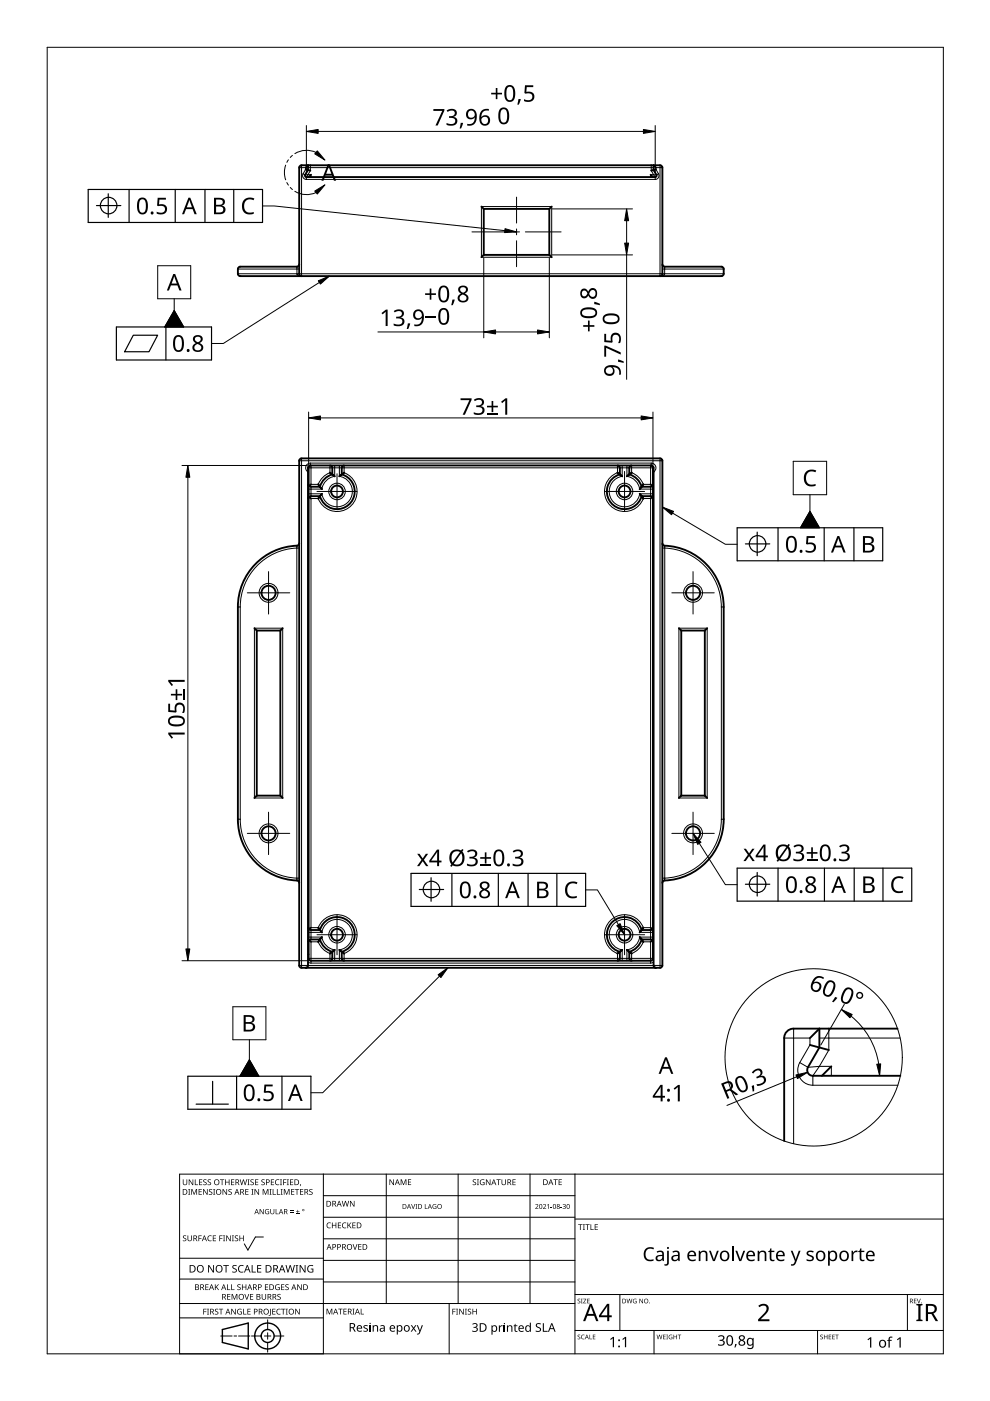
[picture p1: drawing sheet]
<svg xmlns="http://www.w3.org/2000/svg" width="210mm" height="297mm" viewBox="0 0 210 297" stroke-linecap="round" stroke-linejoin="round" font-family="sans-serif">
<g fill="none" stroke="#000" stroke-width=".4">
<path d="M64.8 35.9l.5 .1M65.3 35l74.9 .1 .2 .4v22.5l-.2 .5h-.3M65.3 35h-1.4l-.4 .3-.1 .2v22.5l.1 .3 .4 .2M65.3 35v1M65.3 36l.5 .2M65.3 35l-.5 .5M65.9 37l-.5 .5M137.9 37l.5 .5M139.1 35.5l-.5-.5v1l.6 1.2v.2l-.3 .1h-74l-.2-.1v-.3l.6-1.1M139.1 35.9l-1 .3M63.4 56v.3l-.5 .2h-12l-.4 .3-.1 1.2a.88 .88 0 0 0 1.2 .5h12.3M102.1 43.8l.5 .5"/>
<path d="M102.6 44.3v9.7M102.6 44.3h13.9M102.6 54h13.9M102.6 54l-.5 .5M116.5 44.3v9.7M116.5 54l.5 .5M117 43.8l-.5 .5M140.4 56l.1 .3 .4 .2h12a.51 .51 0 0 1 .5 .5v1.3l-.5 .2h-89M63.7 97.3l76.2-.1 .5 .2v107.3l-.2 .4-76.3 .1-.4-.3-.1-107.2zM65.9 98.7l-.4 .2-.1 .3v104l.1 .2 .4 .3h72l.5-.3v-104.2v-.3l-.5-.2M70 98.7l.4 .2 .1 .3v1.4M73 98.7l-.5 .2v.3v1.4"/>
<path d="M130.9 98.7l.5 .2v.3v1.4M133.9 98.7l-.4 .2-.1 .3v1.4M63.4 115.2l-.2 .4a13.1 13.1 0 0 0-12.8 13.1v45a13.1 13.1 0 0 0 12.8 13.1l.2 .4M65.4 102.7l.3 .4 .2 .1h1.9M65.6 105.3l.3 .4M65.9 102.7l-.3 .4M67.5 102.7h.1M67.5 105.7h.1M67.5 102.7l.3 .5M67.8 103.2h.1M67.8 105.2l-.3 .5M67.8 105.2h-1.9l-.4 .2-.1 .3"/>
<path d="M67.8 105.2h.1M67.9 103.2l.3 .5M68.2 104.7l-.4 .5M70 100.2h.1M70 100.2l.5 .4M70.5 100.6a3.8 3.8 0 0 0-2.7 2.6M70.5 100.6l.5 .4M71 101h.1M72 101h.1M72.4 100.6l-.4 .4M72.5 100.6a3.8 3.8 0 0 1 1.6 6.3 3.8 3.8 0 0 1-6.3-1.7M72.5 100.6h-.1"/>
<path d="M72.9 100.2l-.4 .4M73 100.2h.1M130.9 100.2h.1M130.9 100.2l.5 .4M131.4 100.6a3.8 3.8 0 0 0-1.6 6.3 3.8 3.8 0 0 0 6.2-1.7M131.4 100.6l.5 .4M131.9 101h.1M132.9 101h.1M133.4 100.6l-.5 .4M133.4 100.6a3.7 3.7 0 0 1 2.6 2.6M133.4 100.6h.1M133.9 100.2l-.5 .4"/>
<path d="M133.9 100.2h.1M135.6 104.7h.1M135.6 103.7h.1M135.6 104.7l.4 .5M136 103.2l-.4 .5M136 103.2h.1M136 105.2l.4 .5M136 105.2h1.9l.3 .1 .2 .4M136.4 102.7l-.4 .5M136.4 105.7h.1M136.4 102.7h.1M137.9 102.7l.4 .4"/>
<path d="M138.3 105.3l-.4 .4M138.4 102.7v.3l-.5 .2h-1.9M140.4 115.2l.3 .4a13.1 13.1 0 0 1 12.7 13.1v45a13.1 13.1 0 0 1-12.7 13.1l-.3 .4M53.9 133.2l.5 .5M54.4 133.7v35M54.4 133.7h5M59.4 133.7v35M59.9 133.2l-.5 .5M143.9 133.2l.5 .5M144.4 133.7h5M144.4 133.7v35M149.4 133.7v35"/>
<path d="M149.9 133.2l-.5 .5M54.4 168.7h5M54.4 168.7l-.5 .5M59.4 168.7l.5 .5M144.4 168.7h5M144.4 168.7l-.5 .5M149.4 168.7l.5 .5M65.4 196.7l.3 .4 .2 .1h1.9M65.6 199.3l.3 .4M65.9 196.7l-.3 .3M67.5 196.7h.1M67.5 199.7h.1"/>
<path d="M67.5 196.7l.3 .5M67.8 199.2l-.3 .5M67.8 197.2h.1M67.8 199.2h.1M67.8 197.2a3.8 3.8 0 0 1 6.3-1.7 3.8 3.8 0 0 1-1.6 6.3M67.8 199.2h-1.9l-.4 .2-.1 .3M67.8 199.2a3.7 3.7 0 0 0 2.7 2.6M67.9 197.2l.3 .5M68.2 198.7l-.4 .5M135.6 198.7h.1M135.6 197.7h.1M135.6 198.7l.4 .5"/>
<path d="M136 197.2l-.4 .5M136 197.2h.1M136 197.2a3.8 3.8 0 0 0-6.2-1.7 3.8 3.8 0 0 0 1.6 6.3M136 199.2l.4 .5M136 199.2h1.9l.3 .1 .2 .4M136 199.2a3.8 3.8 0 0 1-2.6 2.6M136.4 199.7h.1M136.4 196.7l-.4 .5M136.4 196.7h.1M137.9 196.7l.4 .3M138.3 199.3l-.4 .4M138.4 196.7v.2l-.5 .3h-1.9"/>
<path d="M64.8 205.2l.4-.3 .1-.2 .1-105.8 .4-.2h72.3l.4 .2 .1 .3v105.5l.2 .4 .3 .1M70 202.1v.1M70.4 201.8l-.4 .3M70.5 201.8h-.1M70.5 201.8v1.4l-.3 .4-.2 .1M71 201.4l-.5 .4M72 201.4l.4 .4M72.5 201.8v1.4v.2l.5 .3M72.5 201.8h.1M72.5 201.8l.4 .3M73 202.2h.1M130.9 202.1v.1"/>
<path d="M131.4 201.8l-.5 .3M131.4 201.8h.1M131.4 201.8v1.4l-.2 .4-.3 .1M131.9 201.4l-.5 .4M132.9 201.4l.5 .4M133.4 201.8v1.4l.1 .2 .4 .3M133.4 201.8h.1M133.4 201.8l.5 .3M133.9 202.1v.1M133.9 202.2h.1M173.7 218.1h-5.4a2 2 0 0 0-2 2v21.8M173.7 218.1h16.6"/>
<path d="M173.7 218.1v4M173.7 218.1l-2 2M171.7 221.6l2 .5M173.7 222.1l-2.4 4.2a1.2 1.2 0 0 0 1 1.8h18.6M173.7 222.1l2 .5M176.3 226.1l-2 2"/>
<circle cx="71.5" cy="104.2" r="1.25"/>
<circle cx="132.4" cy="104.2" r="1.25"/>
<circle cx="56.9" cy="125.7" r="1.5"/>
<circle cx="146.9" cy="125.7" r="1.5"/>
<circle cx="56.9" cy="176.7" r="1.5"/>
<circle cx="146.9" cy="176.7" r="1.5"/>
<circle cx="71.5" cy="198.2" r="1.25"/>
<circle cx="132.4" cy="198.2" r="1.25"/>
</g>
<g fill="none" stroke="#000" stroke-width=".21">
<path d="M63.4 35.5h1.4v.4l-.5 .9M63.9 35v23.5M64.3 36.8l.4 .3 .6-.1M64.3 36.8a.8 .8 0 0 0 .7 1.2M65 38h73.9M65.3 35.5h73.3M65.3 37h.6v.5M65.3 37l-.3 .5v.5M65.8 35v1.2l-.5 .8M138.1 35v1.2l.5 .8M138.6 37h-.7v.5M138.6 37l.3 .5v.5"/>
<path d="M139.6 36.8a.8 .8 0 0 1-.7 1.2M139.6 36.8l-.4 .3-.6-.1M139.9 35v23.5M140.4 35.5h-1.3v.4l.5 .9M50.4 57h12.6M50.4 58h12.6M62.9 56.5v.1M62.9 56.6l.1 .4M63 58v.2M63 57h.4M63 58h77.9M63 57v1"/>
<path d="M63 58.2h.1M63 58.2l.9 .3M63.9 58.5h.1M102.1 43.8h14.9v10.7h-14.9zM139.9 58.5h.1M140.4 57h13M140.9 57h.1M140.9 58l-.3 .4-.7 .1M140.9 58h12.5M140.9 57v1M140.9 56.6v.4M140.9 56.5v.1"/>
<path d="M63.4 97.7h77M63.9 97.2v108M65.3 99.2h73.3M65.8 98.2a1 1 0 0 0-1 .7 1 1 0 0 0 .5 1.2M65.8 98.2v.5M65.8 98.2h72.3M65.9 98.7v4h1.6a4.3 4.3 0 0 1 2.5-2.5v-1.5M71 98.7v2.3a3.2 3.2 0 0 0-2.8 2.7h-2.8M72 98.7v2.3a3.3 3.3 0 0 1 2.7 3.4 3.3 3.3 0 0 1-3.1 3 3.3 3.3 0 0 1-3.4-2.7h-2.8M73 98.7v1.5a4.3 4.3 0 0 1 1.5 7 4.3 4.3 0 0 1-7-1.5h-1.6v91h1.6a4.3 4.3 0 0 1 7-1.5 4.3 4.3 0 0 1-1.5 7v1.5M130.9 98.7v1.5a4.3 4.3 0 0 0-1.5 7 4.3 4.3 0 0 0 7-1.5h1.5v91h-1.5a4.3 4.3 0 0 0-7-1.5 4.3 4.3 0 0 0 1.5 7v1.5M131.9 98.7v2.3a3.3 3.3 0 0 0-2.7 3.4 3.3 3.3 0 0 0 3.1 3 3.3 3.3 0 0 0 3.3-2.7h2.8"/>
<path d="M132.9 98.7v2.3a3.2 3.2 0 0 1 2.7 2.7h2.8M133.9 98.7v1.5a4.2 4.2 0 0 1 2.5 2.5h1.5v-4M138.1 98.2a1 1 0 0 1 .9 .7 1 1 0 0 1-.4 1.2M138.1 98.2v.5M139.9 97.2v108M62.9 116.2a12.5 12.5 0 0 0-12 12.5M62.9 116.2v70M62.9 116.2h.5M63 115.7l-.1 .5M63 115.7h.1M65.9 103.2v2M137.9 103.2v2"/>
<path d="M140.4 116.2h.5M140.9 115.7h.1M140.9 115.7v.5M140.9 116.2a12.5 12.5 0 0 1 12 12.5M140.9 116.2v70M50.4 128.7h.5M50.9 128.7v45M53.9 133.2h6v36h-6zM143.9 133.2h6v36h-6zM152.9 128.7v45M152.9 128.7h.5M50.4 173.7h.5"/>
<path d="M50.9 173.7a12.5 12.5 0 0 0 12 12.5M152.9 173.7h.5M152.9 173.7a12.5 12.5 0 0 1-12 12.5M62.9 186.2l.1 .5M62.9 186.2h.5M65.4 198.7h2.8a3.2 3.2 0 0 0 2.8 2.7v2.3M65.4 197.7h2.8a3.3 3.3 0 0 1 3.4-2.8 3.3 3.3 0 0 1 3.1 3.1 3.3 3.3 0 0 1-2.7 3.4v2.3M65.9 197.2v2M137.9 197.2v2M138.4 197.7h-2.8a3.3 3.3 0 0 0-3.3-2.8 3.3 3.3 0 0 0-3.1 3.1 3.3 3.3 0 0 0 2.7 3.4v2.3M138.4 198.7h-2.8a3.3 3.3 0 0 1-2.7 2.7v2.3M140.4 186.2h.5"/>
<path d="M140.9 186.7h.1M140.9 186.2v.5M63.4 204.7h77M65 205.2h.1M65.3 204l.6 .2M65.4 202.3l-.1 .1M65.4 203.2h73M65.9 204.2h72M70 203.7v-1.5a4.2 4.2 0 0 1-2.5-2.5h-1.6v4.5M133.9 203.7v-1.5a4.3 4.3 0 0 0 2.5-2.5h1.5v4.5M138.4 202.3l.2 .1M138.6 204l-.7 .2"/>
<path d="M138.9 205.2h.1M168.3 218.1v24.4M175.7 218.1v4.5l-2 3.5M166.3 220.1h5.4v1.5l-2.1 3.7M169.6 225.3l1.7 1 2.4-.2M169.6 225.3a3.2 3.2 0 0 0 2.7 4.8M172.3 230.1h18.1M173.7 220.1h17.2M173.7 226.1h2.6v2M173.7 226.1l-1.4 2v2"/>
<circle cx="71.5" cy="104.2" r="1.75"/>
<circle cx="132.4" cy="104.2" r="1.75"/>
<circle cx="56.9" cy="125.7" r="2"/>
<circle cx="146.9" cy="125.7" r="2"/>
<circle cx="56.9" cy="176.7" r="2"/>
<circle cx="146.9" cy="176.7" r="2"/>
<circle cx="71.5" cy="198.2" r="1.75"/>
<circle cx="132.4" cy="198.2" r="1.75"/>
</g>
<circle cx="172.5" cy="224.2" r="18.8" fill="none" stroke="#000" stroke-width=".21"/>
<path d="M10 10h190v277h-190z" fill="none" stroke="#000" stroke-width=".21"/>
<g fill="none" stroke="#000" stroke-width=".21">
<path d="M68.6 248.9v38.1h-30.5v-38.1h161.9M68.6 253.5h53.3M68.6 258.1h53.3M81.9 248.9v27.5M97.1 248.9v27.5M112.4 248.9v27.5M121.9 248.9v38.1M121.9 258.5h78.1M38.1 279.4h30.5M38.1 276.4h83.8M38.1 271.2h30.5M38.1 266.8h30.5"/>
<path d="M55.8 262.3h-1.6l-1.6 2.7-.8-1.3M56.7 279.8v2.1M68.6 262.7h53.3M68.6 267.2h53.3M68.6 271.8h53.3M95.2 276.4v10.6M121.9 274.5h78.1M131.4 274.5v7.6M192.4 274.5v7.6M46.8 283.3h2.4M49.6 283.3h.6M50.6 283.3h2.4"/>
<path d="M53.3 283.3h2.1M56.1 283.3h1.3M56.7 282.6v1.3M56.7 284.6v2.1M58.1 283.3h2.1M121.9 282.1h78.1M138.7 282.1v4.9M173.3 282.1v4.9"/>
</g>
<g fill="#000">
<path d="M38.8 250.1h.1v.7a.32 .32 0 0 0 .3 .4 .32 .32 0 0 0 .3-.4v-.7h.2v.7a.47 .47 0 0 1-.5 .5 .47 .47 0 0 1-.4-.5zM39.9 252.1h.4l-.1 .1v1l.1 .1h-.4l.1-.1v-1zM40 250.1h.2l.6 1v-1h.2v1.2h-.2l-.7-1 .1 1h-.2zM40.6 252.1h.2l.4 1 .4-1h.2v1.2h-.2v-1l-.4 1h-.1l-.4-1.1v1.1h-.1zM41.3 250.1h.2v1h.5v.2h-.7zM42.1 252.1h.7v.1h-.5v.4h.5v.1h-.5v.5h.5v.1h-.7zM42.2 250.1h.7v.1h-.5v.4h.4v.1h-.4v.4h.5v.2h-.7zM43.1 250.2l.5-.2 .2 .1v.1a.25 .25 0 0 0-.4-.1 .25 .25 0 0 0 0 .4 .4 .4 0 0 1 .4 .3 .4 .4 0 0 1-.2 .5 .4 .4 0 0 1-.5-.2 .27 .27 0 0 0 .5 .1 .27 .27 0 0 0-.1-.5l-.4-.2zM43.1 252.1h.1l.7 1v-1h.1v1.2h-.2l-.6-1v1h-.1zM44.1 250.2l.4-.2 .2 .1v.1a.25 .25 0 0 0-.4-.1 .25 .25 0 0 0 0 .4 .4 .4 0 0 1 .5 .3 .4 .4 0 0 1-.3 .5 .4 .4 0 0 1-.5-.2h.1a.27 .27 0 0 0 .4 .1 .27 .27 0 0 0-.1-.5l-.3-.2zM44.3 252.2l.5-.1 .2 .1v.1a.25 .25 0 0 0-.4-.1 .25 .25 0 0 0 0 .4 .4 .4 0 0 1 .4 .3 .4 .4 0 0 1-.2 .5 .4 .4 0 0 1-.5-.3l.1 .1a.27 .27 0 0 0 .4 0 .27 .27 0 0 0-.1-.4l-.4-.2zM45.2 252.1h.4l-.1 .1v1l.1 .1h-.4l.1-.1v-1z"/>
<path d="M46.6 250.1h.9v.1h-.3v1.1h-.2v-1.1h-.4zM47.2 252.1h.2l.6 1v-1h.2v1.2h-.2l-.7-1v1h-.1zM47.7 250.1h.2v.5h.6v-.5h.2v1.2h-.2v-.6h-.6v.6h-.2zM48.5 252.2l.4-.1 .2 .1v.1a.25 .25 0 0 0-.4-.1 .25 .25 0 0 0 0 .4 .4 .4 0 0 1 .5 .3 .4 .4 0 0 1-.3 .5 .4 .4 0 0 1-.5-.3l.1 .1a.27 .27 0 0 0 .4 0 .27 .27 0 0 0-.1-.4l-.3-.2zM49 250.1h.7v.1h-.6v.4h.5v.1h-.5v.4h.6v.2h-.7zM50.8 250.1h.2l.3 1 .2-1h.2l.3 1 .2-1h.2l-.3 1.2h-.2l-.3-1.1-.3 1.1h-.1zM52 252.1h.7v.1h-.5v.4h.4v.1h-.4v.5h.5v.1h-.7zM52.5 250.1h.4l-.1 .1v.9l.1 .2h-.4l.1-.2v-.9zM53.3 252.1h.4l-.1 .1v1l.1 .1h-.4l.1-.1v-1zM53.1 250.2l.5-.2 .2 .1v.1a.25 .25 0 0 0-.4-.1 .25 .25 0 0 0 0 .4 .4 .4 0 0 1 .4 .3 .4 .4 0 0 1-.2 .5 .4 .4 0 0 1-.5-.2h.1a.27 .27 0 0 0 .4 .1 .27 .27 0 0 0-.1-.5l-.4-.2zM54.1 250.1h.7v.1h-.6v.4h.5v.1h-.5v.4h.6v.2h-.7zM54 252.1h.1l.7 1v-1h.1v1.2h-.2l-.6-1v1h-.1z"/>
<path d="M55.1 256.3h.1l.6 .9v-.9h.1v1.1h-.1l-.6-.9v.9h-.1zM55.5 250.2l.4-.2 .2 .1v.1a.25 .25 0 0 0-.4-.1 .25 .25 0 0 0 0 .4 .4 .4 0 0 1 .4 .3 .4 .4 0 0 1-.2 .5 .4 .4 0 0 1-.5-.2h.1a.27 .27 0 0 0 .4 .1 .27 .27 0 0 0-.1-.5l-.4-.2zM55.7 252.1h.2l.4 1 .4-1h.2v1.2h-.1v-1l-.4 1h-.2l-.4-1.1v1.1h-.1zM56.3 256.5l.4-.2 .4 .1-.1 .1a.45 .45 0 0 0-.7 .3 .45 .45 0 0 0 .6 .5v-.3h-.2v-.1h.4v.5a.6 .6 0 0 1-.8-.1 .6 .6 0 0 1 0-.8zM57.1 252.1h.5l-.2 .1v1l.2 .1h-.5l.2-.1v-1zM57.8 252.1h.2v1.1h.5v.1h-.7zM57.4 250.1h.7v.1h-.5v.4h.5v.1h-.5v.4h.5v.2h-.7zM57.3 256.3h.2v.7a.28 .28 0 0 0 .2 .3 .28 .28 0 0 0 .3-.3v-.7h.2v.7a.42 .42 0 0 1-.5 .4 .42 .42 0 0 1-.4-.4zM58.4 256.3h.2v1h.5v.1h-.7zM58.7 252.1h.2v1.1h.5v.1h-.7zM58.5 250.2l.4-.2 .3 .1v.1a.49 .49 0 0 0-.7 .5 .49 .49 0 0 0 .7 .4 .57 .57 0 0 1-.8 0 .57 .57 0 0 1 0-.8zM59.4 250.1h.4l-.1 .1v.9l.1 .2h-.4l.1-.2v-.9z"/>
<path d="M59.5 252.1h.4l-.1 .1v1l.1 .1h-.4l.1-.1v-1zM60 250.1h.7v.1h-.5v.4h.5v.2h-.5v.5h-.2zM60.2 252.1h.2l.4 1 .4-1h.2v1.2h-.2l.1-1-.5 1h-.1l-.4-1.1v1.1h-.1zM60.8 250.1h.5l-.2 .1v.9l.2 .2h-.5l.2-.2v-.9zM61.5 257h.7v.1h-.7zM61.5 256.7h.7v.1h-.7zM61.5 250.1h.7v.1h-.6v.4h.5v.1h-.5v.4h.6v.2h-.7zM61.7 252.1h.7v.1h-.5v.4h.5v.1h-.5v.5h.5v.1h-.7zM62.8 257.3h.7v.1h-.7zM62.5 252.1h.9v.1h-.3v1.1h-.2v-1.1h-.4zM63.1 256.5l.1 .3h.3l-.3 .1v.4l-.1-.4h-.3l.3-.1zM63.7 251.1h.1l-.2 .4z"/>
<path d="M63.6 252.1h.7v.1h-.5v.4h.5v.1h-.5v.5h.5v.1h-.7zM65.6 252.2l.4-.1 .3 .1-.1 .1a.25 .25 0 0 0-.4-.1 .25 .25 0 0 0 0 .4 .4 .4 0 0 1 .5 .3 .4 .4 0 0 1-.3 .5 .4 .4 0 0 1-.5-.3l.1 .1a.27 .27 0 0 0 .5 0 .27 .27 0 0 0-.1-.4l-.4-.2zM69.4 259.3l.4-.1 .4 .1-.1 .1a.49 .49 0 0 0-.7 .4 .49 .49 0 0 0 .7 .4 .57 .57 0 0 1-.8 0 .57 .57 0 0 1 0-.8zM72.7 259.3l.4-.1 .3 .1v.1a.49 .49 0 0 0-.7 .4 .49 .49 0 0 0 .7 .4 .57 .57 0 0 1-.8 0 .57 .57 0 0 1 0-.8zM72.5 254.6h.1l.3 1 .3-1h.1l.3 1 .3-1h.1l-.3 1.2h-.2l-.3-1-.2 1h-.2zM74.2 254.6h.2l.6 1v-1h.2v1.2h-.2l-.7-1v1h-.1zM82.6 250h.2l.6 1v-1h.1v1.3h-.1l-.7-1.1v1.1h-.1zM85 250h.2l.4 1 .3-1h.3v1.3h-.2v-1.1l-.4 1.1h-.1l-.4-1.1v1.1h-.1zM86.5 250h.7v.2h-.5v.4h.4v.1h-.4v.4h.5v.2h-.7zM87.2 255.3h.1l.3 .9 .3-.9h.1l-.3 1h-.2zM88.1 255.3h.4l-.2 .1v.8l.2 .1h-.4l.1-.1zM90.1 255.3h.1v.9h.5v.1h-.6z"/>
<path d="M91.8 255.4l.4-.1h.3l-.1 .1a.42 .42 0 0 0-.6 .4 .42 .42 0 0 0 .6 .4v-.3l-.2-.1h.3v.5a.56 .56 0 0 1-.7-.1 .56 .56 0 0 1 0-.8zM100.3 250.2l.4-.2 .2 .1v.1a.25 .25 0 0 0-.4-.1 .25 .25 0 0 0 0 .4 .4 .4 0 0 1 .5 .3 .4 .4 0 0 1-.3 .5 .4 .4 0 0 1-.5-.2h.1a.27 .27 0 0 0 .4 .1 .27 .27 0 0 0-.1-.5l-.3-.2zM101.1 250.1h.5l-.2 .1v.9l.2 .2h-.5l.2-.2v-.9zM101.9 250.2l.5-.2 .3 .1v.1a.5 .5 0 0 0-.8 .4 .5 .5 0 0 0 .7 .5v-.3h-.3v-.2h.4v.6a.66 .66 0 0 1-.8-.1 .66 .66 0 0 1 0-.9zM103 250.1h.2l.7 1-.1-1h.2v1.2h-.2l-.6-1v1h-.2zM105.3 250.1h.9v.1h-.4v1.1h-.2v-1.1h-.3zM106.3 250.1h.2v.7a.32 .32 0 0 0 .3 .4 .32 .32 0 0 0 .3-.4v-.7h.2v.7a.47 .47 0 0 1-.5 .5 .47 .47 0 0 1-.5-.5zM108.7 250.1h.6v.1h-.5v.4h.5v.1h-.5v.4h.5v.2h-.6zM113.5 255.4a.37 .37 0 0 1 .6 0 .37 .37 0 0 1-.2 .6l-.3 .2h.6v.1h-.7l.3-.4a.27 .27 0 0 0 .2-.3 .27 .27 0 0 0-.4-.1zM115.1 255.4a.37 .37 0 0 1 .6 0 .37 .37 0 0 1-.2 .6l-.2 .2h.5v.1h-.7l.3-.4a.27 .27 0 0 0 .3-.3 .27 .27 0 0 0-.5-.1zM116 255.5l.4-.2v1h-.1v-.9zM116.7 255.9h.4v.1h-.4z"/>
<path d="M117.3 250h1v.2h-.4v1.1h-.2v-1.1h-.4zM118.8 255.9h.4v.1h-.4zM118.4 250h.7v.2h-.5v.4h.5v.1h-.5v.4h.5v.2h-.7zM119.3 255.4a.32 .32 0 0 1 .5-.2 .32 .32 0 0 1 0 .6h-.1a.33 .33 0 0 1 .1 .5 .33 .33 0 0 1-.5-.2 .26 .26 0 0 0 .4 .2 .26 .26 0 0 0 0-.4l-.2-.2a.23 .23 0 0 0 .3-.1 .23 .23 0 0 0-.1-.3 .23 .23 0 0 0-.3 .2zM38.8 262.1l.5-.2 .2 .1v.1a.25 .25 0 0 0-.4-.1 .25 .25 0 0 0 0 .4 .4 .4 0 0 1 .4 .3 .4 .4 0 0 1-.2 .5 .4 .4 0 0 1-.5-.2 .27 .27 0 0 0 .5 .1 .27 .27 0 0 0-.1-.5l-.4-.2zM39.8 261.9h.1v.8a.32 .32 0 0 0 .3 .3 .32 .32 0 0 0 .3-.3v-.8h.2v.8a.47 .47 0 0 1-.5 .5 .47 .47 0 0 1-.4-.5zM42.1 261.9h.7v.2h-.6v.4h.5v.1h-.5v.6h-.1zM43.1 277.5h.7v.1h-.5v.5h.5v.1h-.5v.5h-.2zM43.5 272.3h.7v.1h-.5v.4h.5v.1h-.5v.5h.5v.1h-.7zM43.9 277.5h.4l-.1 .1v1l.1 .1h-.4l.1-.1v-1zM44.1 262.1l.5-.2 .3 .1-.1 .1a.49 .49 0 0 0-.7 .5 .49 .49 0 0 0 .8 .4 .57 .57 0 0 1-.8-.1 .57 .57 0 0 1 0-.8zM44.1 268.2h.3l.8 1.3v-1.3h.2v1.6h-.3l-.8-1.3v1.3h-.2z"/>
<path d="M45.1 261.9h.7v.2h-.5v.4h.5v.1h-.5v.4h.5v.2h-.7zM45.6 277.6l.4-.1h.3l-.1 .2a.25 .25 0 0 0-.4-.1 .25 .25 0 0 0 0 .4 .4 .4 0 0 1 .5 .3 .4 .4 0 0 1-.3 .4 .4 .4 0 0 1-.5-.2h.1a.27 .27 0 0 0 .5 .1 .27 .27 0 0 0-.1-.4l-.4-.2zM45.6 272.3h.1v.6l.6-.6h.1l-.5 .5 .5 .7h-.1l-.5-.6-.1 .6h-.1zM46.5 261.9h.7v.2h-.5v.4h.5v.1h-.5v.6h-.2zM46.4 277.5h.9v.1h-.4v1.1h-.1v-1.1h-.4zM47.3 261.9h.4l-.1 .2v.9l.1 .2h-.4l.1-.2v-.9zM47.3 268.2h1.2v.2h-.5v1.4h-.2v-1.4h-.5zM48.1 272.3h.2v1.1h.5v.1h-.7zM48.2 274.3h.6v.2h-.5v.4h.5v.1h-.5v.4h.5v.2h-.6zM48 261.9h.1l.7 1v-1h.1v1.3h-.2l-.6-1.1v1.1h-.1zM49 272.3h.2v1.1h.5v.1h-.7zM49.2 261.9h.4l-.1 .2v.9l.1 .2h-.4l.1-.2v-.9z"/>
<path d="M49.1 274.3h.2l.4 1 .4-1h.2v1.3h-.1v-1.1l-.4 1.1h-.2l-.4-1.1 .1 1.1h-.2zM49 277.5h.2l.7 1v-1h.1v1.2h-.2l-.6-1v1h-.2zM49.3 268.4l.3-.2 .6 .1-.2 .1a.33 .33 0 0 0-.5 .1 .33 .33 0 0 0 .4 .5 .49 .49 0 0 1 .3 .7 .49 .49 0 0 1-.8 .1l-.2-.1v-.1h.3a.35 .35 0 0 0 .5-.2 .35 .35 0 0 0-.4-.4l-.3-.2zM49.8 262.1l.4-.2 .3 .1-.1 .1a.25 .25 0 0 0-.3-.1 .25 .25 0 0 0 0 .4 .4 .4 0 0 1 .4 .3 .4 .4 0 0 1-.3 .5 .4 .4 0 0 1-.4-.2 .27 .27 0 0 0 .5 .1 .27 .27 0 0 0-.1-.5l-.4-.2zM50.4 277.6l.5-.1h.4l-.1 .2a.5 .5 0 0 0-.8 .3 .5 .5 0 0 0 .7 .6v-.4h-.2v-.1h.4v.6a.66 .66 0 0 1-.9-.2 .66 .66 0 0 1 0-.9zM50.4 272.4l.4-.1 .2 .1v.1a.25 .25 0 0 0-.4-.1 .25 .25 0 0 0 0 .4 .4 .4 0 0 1 .4 .3 .4 .4 0 0 1-.2 .5 .4 .4 0 0 1-.5-.3l.1 .1a.27 .27 0 0 0 .4 0 .27 .27 0 0 0-.1-.4l-.4-.2zM50.7 268.4l.5-.2 .5 .1-.1 .2a.63 .63 0 0 0-.9 .5 .63 .63 0 0 0 .9 .6v.2a.83 .83 0 0 1-1-.3 .83 .83 0 0 1 .1-1.1zM51.6 277.5h.1v1.1h.5v.1h-.6zM50.8 261.9h.1v.6h.6v-.6h.2v1.3h-.2v-.6h-.6v.6h-.1zM51.8 274.3h.2l.3 1.1 .4-1.1h.1l-.4 1.3h-.2zM51.3 272.3h.2v.5h.6v-.5h.1v1.2h-.1v-.5h-.6v.5h-.2zM52.5 277.5h.6v.1h-.5v.4h.5v.1h-.5v.5h.5v.1h-.6z"/>
<path d="M53.4 268.2h.2v1.4h.6v.2h-.8zM53 274.3h.7v.2h-.5v.4h.5v.1h-.5v.4h.5v.2h-.7zM54.5 268.2h.9v.2h-.7v.5h.7v.2h-.7v.5h.7v.2h-.9zM55.5 274.3h.1v.8a.32 .32 0 0 0 .4 .3 .32 .32 0 0 0 .3-.3v-.8h.1v.8a.47 .47 0 0 1-.5 .5 .47 .47 0 0 1-.4-.5zM56.2 272.3h.7v.1h-.6v.4h.5v.1h-.5v.5h.6v.1h-.7zM57.2 277.5h.2v1.3l-.1 .2h-.3v-.1l.2-.2zM57.7 277.5h.7v.1h-.5v.4h.5v.1h-.5v.5h.5v.1h-.7zM58.5 272.5l.5-.2 .3 .1-.1 .1a.5 .5 0 0 0-.7 .4 .5 .5 0 0 0 .7 .5v-.4h-.3v-.1h.4v.6a.66 .66 0 0 1-.9-.2 .66 .66 0 0 1 .1-.8zM58.8 277.6l.4-.1h.3v.2a.49 .49 0 0 0-.7 .4 .49 .49 0 0 0 .7 .4 .57 .57 0 0 1-.8 0 .57 .57 0 0 1 0-.8zM58.9 274.5l.4-.2 .2 .1v.1a.25 .25 0 0 0-.4-.1 .25 .25 0 0 0 0 .4 .4 .4 0 0 1 .4 .3 .4 .4 0 0 1-.2 .5 .4 .4 0 0 1-.5-.2h.1a.27 .27 0 0 0 .4 .1 .27 .27 0 0 0-.1-.5l-.4-.2zM59.6 277.5h.9v.1h-.4v1.1h-.1v-1.1h-.4zM59.6 272.3h.7v.1h-.5v.4h.5v.1h-.5v.5h.5v.1h-.7z"/>
<path d="M60.6 277.5h.4l-.1 .1v1l.1 .1h-.4l.1-.1v-1zM60.5 272.4l.5-.1 .2 .1v.1a.25 .25 0 0 0-.4-.1 .25 .25 0 0 0 0 .4 .4 .4 0 0 1 .4 .3 .4 .4 0 0 1-.2 .5 .4 .4 0 0 1-.5-.3l.1 .1a.27 .27 0 0 0 .4 0 .27 .27 0 0 0-.1-.4l-.4-.2zM60.5 268.2h.2l.4 1.4 .3-1.4h.2l.4 1.4 .3-1.4h.2l-.4 1.6h-.2l-.4-1.3-.3 1.3h-.2zM62.7 268.2h.5l-.2 .2v1.2l.2 .2h-.5l.1-.2v-1.2zM62.6 277.5h.2l.6 1v-1h.2v1.2h-.2l-.7-1v1h-.1zM63 272.3h.2l.6 1v-1h.2v1.2h-.2l-.7-1 .1 1h-.2zM63.5 268.2h.3l.8 1.3v-1.3h.2v1.6h-.2l-.9-1.3v1.3h-.2zM65.3 268.4l.8-.2 .3 .1-.1 .2a.65 .65 0 0 0-1 .5 .65 .65 0 0 0 .9 .6v-.5h-.3v-.1h.5v.7a.86 .86 0 0 1-1.1-.1 .86 .86 0 0 1 0-1.2zM69.2 277.5h.3l.3 1 .4-1h.3v1.2h-.2v-1.1l-.4 1.1h-.1l-.4-1.1v1.1h-.2zM70.4 259.2h.1v.5h.7v-.5h.1v1.2h-.1v-.6h-.7v.6h-.1zM71.7 277.5h.9v.1h-.3v1.1h-.2v-1.1h-.4zM71.6 259.2h.7v.1h-.5v.4h.5v.1h-.5v.5h.5v.1h-.7z"/>
<path d="M72.8 277.5h.7v.1h-.5v.4h.5v.1h-.5v.5h.5v.1h-.7zM73.7 259.2h.1v.6l.5-.6h.2l-.5 .5 .5 .7h-.1l-.5-.6-.1 .6h-.1zM74.8 263.8h.1l.4 1 .3-1h.2l-.4 1.2h-.2zM74.7 277.5h.5l-.2 .1v1l.2 .1h-.5l.2-.1v-1zM74.7 259.2h.7v.1h-.5v.4h.5v.1h-.5v.5h.5v.1h-.7zM76.5 277.5h.1v1.1h.6v.1h-.7zM75.9 263.8h.7v.1h-.5v.4h.5v.1h-.5v.4h.5v.2h-.7zM95.9 277.5h.7v.1h-.5v.4h.5v.2h-.5v.5h-.2zM96.7 277.5h.4l-.1 .1v1l.1 .1h-.4l.1-.1v-1zM97.4 277.5h.1l.7 1v-1h.1v1.2h-.1l-.7-1v1h-.1zM98.6 277.5h.4l-.1 .1v1l.1 .1h-.4l.1-.1v-1zM99.2 277.6l.5-.1h.2v.2a.25 .25 0 0 0-.4-.1 .25 .25 0 0 0 0 .4 .4 .4 0 0 1 .4 .3 .4 .4 0 0 1-.2 .4 .4 .4 0 0 1-.5-.2 .27 .27 0 0 0 .5 .1 .27 .27 0 0 0-.1-.4l-.4-.3z"/>
<path d="M100.2 277.5h.1v.5h.6v-.5h.2v1.2h-.2v-.6h-.6v.6h-.1zM122.5 275.4l.3-.1 .2 .2a.24 .24 0 0 0-.3-.1 .24 .24 0 0 0-.1 .4 .24 .24 0 0 0 .3 0 .31 .31 0 0 1 0 .5 .31 .31 0 0 1-.5-.1 .23 .23 0 0 0 .4 .1 .23 .23 0 0 0 0-.4l-.3-.2zM122.6 259.6h.9v.1h-.4v1.1h-.1v-1.1h-.4zM123.2 275.4h.3l-.1 .1 .1 .8h-.3l.1-.1zM123.6 259.6h.4l-.1 .1v1l.1 .1h-.4l.1-.1v-1zM123.7 275.4h.6l-.5 .8h.5v.1h-.7l.5-.8h-.4zM124.1 259.6h.9v.1h-.4v1.1h-.1v-1.1h-.4zM124.5 275.4h.5l-.4 .1v.3h.4l-.4 .1v.3l.4 .1h-.5zM125.2 259.6h.2v1h.5v.2h-.7zM126.1 259.6h.7v.1h-.6v.4h.5v.1h-.5v.4h.6v.2h-.7zM132.8 275.4h.2l.2 .8 .2-.8h.1l.2 .8 .2-.8h.2l-.3 .9h-.1l-.2-.8-.3 .8h-.1zM134.3 275.5l.4-.2 .3 .1-.1 .1a.4 .4 0 0 0-.6 .3 .4 .4 0 0 0 .6 .4v-.3l-.3-.1h.4v.5a.53 .53 0 0 1-.7-.1 .53 .53 0 0 1 0-.7z"/>
<path d="M135.6 275.4h.1l.5 .8v-.8h.1v.9h-.1l-.5-.8v.8h-.1zM136.8 264.8a1.63 1.63 0 0 1 1.9-.2l-.2 .3a1.14 1.14 0 0 0-1.4 .1 1.14 1.14 0 0 0-.2 1.4 1.11 1.11 0 0 0 1.7 .6v.3a1.52 1.52 0 0 1-2-.5 1.52 1.52 0 0 1 .2-2zM141.4 265.2h.4v2.5a.62 .62 0 0 1-.9 .6v-.3h.4l.1-.2zM148.1 265.2h.3l.1 .3a.83 .83 0 0 1 .9-.3 .83 .83 0 0 1 .6 .7v1.5h-.4v-1.4a.59 .59 0 0 0-.7-.5 .59 .59 0 0 0-.4 .7v1.2h-.4zM150.3 265.2h.4l.7 1.9 .6-1.9h.4l-.8 2.2h-.4zM155.9 265.2h.4l.6 1.9 .7-1.9h.4l-.8 2.2h-.4zM160.6 265.2h.3l.1 .3a.83 .83 0 0 1 .9-.3 .83 .83 0 0 1 .6 .7v1.5h-.4v-1.4a.59 .59 0 0 0-.7-.5 .59 .59 0 0 0-.4 .7v1.2h-.4zM163.3 264.7h.3v.5h.6v.3h-.6v1.2l.2 .4h.4v.2a.67 .67 0 0 1-1-.6v-1.2h-.3v-.2l.3-.2zM167.7 265.2h.3l.7 1.8 .7-1.8h.3l-.9 2.5a.84 .84 0 0 1-1.1 .6v-.3h.5l.3-.6zM171.1 265.4a1.29 1.29 0 0 1 1.4-.1l-.1 .3-.5-.2a.35 .35 0 0 0-.5 .2 .35 .35 0 0 0 .3 .5h.2a.66 .66 0 0 1 .7 .8 .66 .66 0 0 1-.9 .5l-.7-.1v-.4l.7 .2 .5-.2v-.3l-.7-.3a.58 .58 0 0 1-.4-.9zM180.6 265.2h.2l.1 .4 .4-.4h.5v.3h-.5l-.3 .3-.1 1.6h-.3zM182.4 264.7h.2v.5h.7v.3h-.7v1.2l.2 .4h.5v.2a.67 .67 0 0 1-1-.6v-1.2h-.3v-.2l.3-.2z"/>
<path d="M193.8 275.3h.5l-.4 .2v.3h.4l-.4 .1v.3l.4 .1h-.5zM194.4 275.3h.1l.3 .9 .3-.9h.1l-.3 1h-.2zM77.1 281.1l.3-.1h.6l-.1 .2-.2-.1a.26 .26 0 0 0-.3 0 .26 .26 0 0 0-.1 .3 .26 .26 0 0 0 .3 .2 .44 .44 0 0 1 .4 .5 .44 .44 0 0 1-.7 .3l-.3-.1v-.2l.4 .1a.26 .26 0 0 0 .4-.2 .26 .26 0 0 0-.3-.3l-.4-.2zM78.4 281h.2v1.3h-.2zM79 281h.2v.2a.52 .52 0 0 1 .6-.2 .52 .52 0 0 1 .4 .4v.9h-.3v-.8a.37 .37 0 0 0-.4-.4 .37 .37 0 0 0-.3 .5v.7h-.2zM87.1 281h.2l.4 .5 .3-.5h.3l-.5 .6 .5 .7h-.2l-.4-.5-.4 .5h-.2l.5-.7zM88.4 281h.2l.4 1.1 .4-1.1h.3l-.8 1.8a.3 .3 0 0 1-.2 .1 .3 .3 0 0 1-.3-.1l.3-.1 .2-.4zM100.1 280.7l.3-.1a.51 .51 0 0 1 .8 .1 .51 .51 0 0 1-.3 .7 .51 .51 0 0 1 .4 .7 .51 .51 0 0 1-.7 .3l-.5-.1v-.2l.4 .1a.38 .38 0 0 0 .6-.3 .38 .38 0 0 0-.5-.4h-.2v-.2h.2a.36 .36 0 0 0 .4-.4 .36 .36 0 0 0-.6-.1l-.2 .1zM105.8 281h.2v.2l.2-.2h.4l-.1 .2-.4 .2-.1 1h-.2zM106.8 281h.3v1.4h-.3zM107.5 281h.2v.2a.52 .52 0 0 1 .6-.2 .52 .52 0 0 1 .3 .5v.9h-.2v-.9a.37 .37 0 0 0-.4-.3 .37 .37 0 0 0-.3 .5v.7h-.2zM109.2 280.7h.1v.3h.4v.2h-.4v.8l.1 .2h.3a.33 .33 0 0 1-.4 .2 .33 .33 0 0 1-.2-.4v-.8l-.2-.1z"/>
<path d="M113.7 280.7l.4-.2 .6 .1-.1 .2h-.1a.38 .38 0 0 0-.7 .1 .38 .38 0 0 0 .5 .5 .54 .54 0 0 1 .4 .7 .54 .54 0 0 1-.8 .3l-.3-.1v-.2l.4 .1a.36 .36 0 0 0 .5-.3 .36 .36 0 0 0-.4-.4l-.4-.3zM115.1 280.5h.2v1.7h.8v.2h-1zM122.5 283.1l.3-.1 .2 .1a.24 .24 0 0 0-.3 0 .24 .24 0 0 0-.1 .3 .24 .24 0 0 0 .3 .1 .31 .31 0 0 1 0 .5 .31 .31 0 0 1-.5-.2 .23 .23 0 0 0 .4 .1 .23 .23 0 0 0 0-.4l-.3-.2zM123.3 283.1l.4-.1h.2v.1a.39 .39 0 0 0-.6 .4 .39 .39 0 0 0 .6 .3 .46 .46 0 0 1-.7 0 .46 .46 0 0 1 .1-.7zM125 283h.1v.8l.4 .1h-.5zM125.7 283h.5l-.4 .1v.3h.4l-.4 .1v.3l.4 .1h-.5zM129.4 283.9l.6-.4h.2v2.1h-.3v-1.9l-.4 .4zM131.9 283.9l.6-.4h.3v2.1h-.3v-1.9l-.4 .4zM139.2 283h.1l.2 .8 .3-.8h.1l.2 .8 .2-.8h.1l-.2 .9h-.1l-.3-.8-.2 .8h-.1zM140.6 283h.5l-.4 .1v.3h.4l-.4 .1v.3l.4 .1h-.5zM141.3 283h.3l-.1 .1 .1 .8h-.3h.1zM141.9 283.1l.4-.1h.3l-.2 .1a.4 .4 0 0 0-.5 .4 .4 .4 0 0 0 .5 .3v-.3l-.2-.1h.4v.5a.53 .53 0 0 1-.7-.1 .53 .53 0 0 1 0-.7z"/>
<path d="M142.8 283h.1v.4h.5v-.4h.1v.9h-.1v-.4h-.5v.4h-.1zM143.7 283h.7l-.3 .1v.8h-.1v-.8zM152.2 283.3a.72 .72 0 0 1 .9-.2 .72 .72 0 0 1 .4 .8l-.3 .3a.62 .62 0 0 1 .5 .7 .62 .62 0 0 1-.9 .4l-.6-.1v-.2l.5 .1a.45 .45 0 0 0 .7-.3 .45 .45 0 0 0-.6-.5h-.2v-.2a.46 .46 0 0 0 .6-.1 .46 .46 0 0 0 0-.6l-.8 .1zM155.9 284.9l.3 .1-.3 .7h-.2zM160.8 276.9a1.21 1.21 0 0 1 1.4-.5 1.21 1.21 0 0 1 .8 1.2l-.4 .7-1.3 1.4h1.8v.4h-2.4v-.4l1.2-1.1a1.03 1.03 0 0 0 .3-1.7l-.5-.1-.7 .4zM173.9 283.1l.4-.1 .1 .1a.24 .24 0 0 0-.3 0 .24 .24 0 0 0-.1 .3 .24 .24 0 0 0 .4 .1 .31 .31 0 0 1-.1 .5 .31 .31 0 0 1-.4-.2 .23 .23 0 0 0 .3 .1 .23 .23 0 0 0 .1-.4l-.4-.2zM174.7 283h.1v.4h.5v-.4h.1v.9h-.1v-.4h-.5v.4h-.1zM175.7 283h.5l-.4 .1v.3h.4l-.4 .1v.3l.4 .1h-.5zM176.5 283h.5l-.4 .1v.3h.4l-.4 .1v.3l.4 .1h-.5zM177.1 283h.7l-.3 .1v.8h-.1v-.8zM183.9 284l.6-.5h.2v2.2h-.2v-1.9l-.4 .4zM188.5 283.5l.7-.1v.2h-.4l-.1 .2v.3h.4v.2h-.4v1.4h-.3v-1.4h-.3l.3-.2z"/>
<path d="M190.2 284l.6-.5h.2v2.2h-.3v-1.9l-.4 .4zM194.3 276.5h1.3v.2l-.4 .1v2.9l.4 .1v.3h-1.3v-.3l.4-.1v-2.9l-.4-.1z"/>
<path d="M38.8 252.1h.3a.61 .61 0 0 1 .6 .6 .61 .61 0 0 1-.6 .6h-.3zM38.9 252.2v1h.2a.48 .48 0 0 0 .5-.5 .48 .48 0 0 0-.5-.5z"/>
<path d="M45.3 250.7a.61 .61 0 0 1 1.2 0 .61 .61 0 0 1-1.2 0zM45.6 250.7a.45 .45 0 0 0 .9 0 .45 .45 0 0 0-.9 0z"/>
<path d="M45.7 252.7a.61 .61 0 0 1 1.2 0 .61 .61 0 0 1-1.2 0zM46 252.7a.45 .45 0 0 0 .9 0 .45 .45 0 0 0-.9 0z"/>
<path d="M49.9 250.1h.4a.35 .35 0 0 1 .4 .2 .35 .35 0 0 1-.2 .4l.3 .6h-.2l-.3-.5h-.2v.5h-.2zM50.1 250.2v.4h.2a.23 .23 0 0 0 .3-.2 .23 .23 0 0 0-.3-.2z"/>
<path d="M50.2 252.1h.1l.5 1.2h-.2l-.1-.4h-.5l-.2 .4h-.1zM50.2 252.3l-.2 .5h.4z"/>
<path d="M50.9 252.1h.4a.35 .35 0 0 1 .4 .2 .35 .35 0 0 1-.2 .5l.3 .5h-.2l-.3-.5h-.2v.5h-.2zM51.1 252.2v.5h.2a.23 .23 0 0 0 .3-.2 .23 .23 0 0 0-.3-.3z"/>
<path d="M54.4 256.3h.1l.4 1.1h-.1l-.2-.3h-.4l-.1 .3h-.2zM54.4 256.5l-.2 .5h.4z"/>
<path d="M56.4 250.1h.3a.41 .41 0 0 1 .5 .4 .41 .41 0 0 1-.6 .3v.5h-.2zM56.6 250.2v.5a.29 .29 0 0 0 .4-.3 .29 .29 0 0 0-.4-.2z"/>
<path d="M59.5 256.3h.2l.4 1.1h-.2l-.1-.3h-.4l-.2 .3h-.1zM59.6 256.5l-.2 .5h.4z"/>
<path d="M60.2 256.3h.3a.31 .31 0 0 1 .4 .3 .31 .31 0 0 1-.2 .3l.3 .5h-.2l-.2-.4h-.2v.4h-.2zM60.4 256.5v.4h.1a.21 .21 0 0 0 .3-.2 .21 .21 0 0 0-.3-.2z"/>
<path d="M62.4 250.1h.4a.61 .61 0 0 1 .6 .6 .61 .61 0 0 1-.6 .6h-.4zM62.6 250.2v.9h.2a.48 .48 0 0 0 .4-.4 .48 .48 0 0 0-.4-.5z"/>
<path d="M64.1 256.6a.24 .24 0 0 1 .4 0 .24 .24 0 0 1-.4 0zM64.2 256.6a.14 .14 0 0 0 .2 0 .14 .14 0 0 0-.2 0z"/>
<path d="M64.6 252.1h.3a.35 .35 0 0 1 .4 .2 .35 .35 0 0 1-.2 .5l.3 .5h-.2l-.2-.5h-.3v.5h-.1zM64.7 252.2v.5h.2a.23 .23 0 0 0 .3-.2 .23 .23 0 0 0-.3-.3z"/>
<path d="M69.2 254.6h.4a.61 .61 0 0 1 .6 .6 .61 .61 0 0 1-.6 .6h-.4zM69.4 254.7v1h.2a.48 .48 0 0 0 .4-.5 .48 .48 0 0 0-.4-.5z"/>
<path d="M70.5 254.6h.3a.35 .35 0 0 1 .4 .2 .35 .35 0 0 1-.2 .5l.3 .5h-.1l-.3-.5h-.3v.5h-.1zM70.6 254.7v.5h.2a.23 .23 0 0 0 .3-.2 .23 .23 0 0 0-.3-.3z"/>
<path d="M71.8 254.6h.2l.5 1.2h-.2l-.2-.4h-.4l-.2 .4h-.1zM71.9 254.8l-.2 .5h.4z"/>
<path d="M75.7 259.2h.3a.61 .61 0 0 1 .6 .6 .61 .61 0 0 1-.6 .6h-.3zM75.8 259.3v1h.2a.48 .48 0 0 0 .5-.5 .48 .48 0 0 0-.5-.5z"/>
<path d="M84.2 250h.1l.5 1.3h-.2l-.1-.4h-.5l-.1 .4h-.2zM84.2 250.2l-.1 .5h.3z"/>
<path d="M85.4 255.3h.3a.51 .51 0 0 1 .5 .5 .51 .51 0 0 1-.6 .5h-.2zM85.5 255.4v.8h.4l.1-.3v-.3z"/>
<path d="M86.7 255.3l.5 1-.3-.3h-.4l-.2 .3zM86.7 255.4l-.1 .5h.3z"/>
<path d="M88.7 255.3h.3a.51 .51 0 0 1 .5 .5 .51 .51 0 0 1-.6 .5h-.2zM88.8 255.4v.8h.3l.2-.3v-.3z"/>
<path d="M91.1 255.3l.5 1-.3-.3h-.4l-.2 .3zM91.1 255.4l-.1 .5h.3z"/>
<path d="M92.6 255.8a.55 .55 0 0 1 1.1 0 .55 .55 0 0 1-1.1 0zM92.9 255.8a.38 .38 0 0 0 .7 0 .38 .38 0 0 0-.7 0z"/>
<path d="M104.6 250h.2l.4 1.3h-.1l-.2-.4h-.4l-.2 .4h-.1zM104.7 250.2l-.2 .6h.4z"/>
<path d="M107.6 250.1h.3a.35 .35 0 0 1 .5 .2 .35 .35 0 0 1-.3 .4l.4 .6h-.2l-.3-.5h-.3v.5h-.1zM107.7 250.2v.4h.2a.23 .23 0 0 0 .3-.2 .23 .23 0 0 0-.3-.2z"/>
<path d="M114.4 255.3h.4l.1 .2 .1 .5-.2 .3h-.3l-.2-.2zM114.5 255.4v.1a.37 .37 0 0 0-.1 .5 .37 .37 0 0 0 .4 .2 .4 .4 0 0 0 .1-.5 .4 .4 0 0 0-.4-.3z"/>
<path d="M115.2 250h.3a.61 .61 0 0 1 .6 .7 .61 .61 0 0 1-.6 .6h-.3zM115.3 250.2v.9h.2a.48 .48 0 0 0 .5-.4 .48 .48 0 0 0-.5-.5z"/>
<path d="M116.7 250h.2l.4 1.3h-.1l-.2-.4h-.5l-.1 .4h-.2zM116.8 250.2l-.2 .5h.4z"/>
<path d="M117.3 255.3h.4l.2 .2v.5l-.2 .3h-.3l-.2-.2zM117.4 255.4v.1a.37 .37 0 0 0-.1 .5 .37 .37 0 0 0 .4 .2 .4 .4 0 0 0 .1-.5 .4 .4 0 0 0-.4-.3z"/>
<path d="M118.1 255.4a.29 .29 0 0 1 .5-.1 .29 .29 0 0 1-.1 .5 .29 .29 0 0 1 .1 .4 .29 .29 0 0 1-.5 0 .29 .29 0 0 1 .1-.4zM118.2 256a.2 .2 0 0 0 .4 0 .2 .2 0 0 0-.4 0zM118.2 255.5a.17 .17 0 0 0 .3 0 .17 .17 0 0 0-.3 0z"/>
<path d="M120.3 255.3h.3l.2 .2v.5l-.2 .3h-.3l-.1-.2zM120.3 255.4v.1a.37 .37 0 0 0-.1 .5 .37 .37 0 0 0 .4 .2 .4 .4 0 0 0 .1-.5 .4 .4 0 0 0-.4-.3z"/>
<path d="M41 261.9h.3a.35 .35 0 0 1 .5 .3 .35 .35 0 0 1-.3 .4l.4 .6h-.2l-.3-.5h-.2v.5h-.2zM41.2 262.1v.4h.1a.23 .23 0 0 0 .3-.2 .23 .23 0 0 0-.3-.2z"/>
<path d="M41.4 272.3h.3a.31 .31 0 0 1 .5 .2 .31 .31 0 0 1-.3 .4 .33 .33 0 0 1 .3 .4 .33 .33 0 0 1-.4 .2h-.4zM41.5 272.9v.5h.3a.23 .23 0 0 0 .2-.2 .23 .23 0 0 0-.2-.3zM41.5 272.4v.4h.2a.21 .21 0 0 0 .3-.2 .21 .21 0 0 0-.3-.2z"/>
<path d="M40.2 268.2h.5a.79 .79 0 0 1 .8 .8 .79 .79 0 0 1-.9 .8h-.4zM40.4 268.4v1.2h.2a.62 .62 0 0 0 .7-.6 .62 .62 0 0 0-.6-.6z"/>
<path d="M42.5 272.3h.3a.35 .35 0 0 1 .4 .2 .35 .35 0 0 1-.2 .5l.3 .5h-.1l-.3-.5h-.3v.5h-.1zM42.6 272.4v.5h.2a.23 .23 0 0 0 .3-.2 .23 .23 0 0 0-.3-.3z"/>
<path d="M41.9 268.4a.77 .77 0 0 1 1.2 .1 .77 .77 0 0 1-.2 1.1 .77 .77 0 0 1-1.1-.2v-.6zM42.1 268.5a.63 .63 0 0 0-.2 .8 .63 .63 0 0 0 .9 .3l.1-.2a.61 .61 0 0 0 0-.8 .61 .61 0 0 0-.8-.1z"/>
<path d="M43.3 261.9h.1l.5 1.3h-.2l-.1-.4h-.5l-.2 .4h-.1zM43.3 262.1l-.2 .5h.4z"/>
<path d="M44.6 277.5h.3a.35 .35 0 0 1 .4 .2 .35 .35 0 0 1-.2 .5l.3 .5h-.1l-.3-.5h-.3v.5h-.1zM44.7 277.6v.5h.2a.23 .23 0 0 0 .3-.3 .23 .23 0 0 0-.3-.2z"/>
<path d="M44.8 272.3h.1l.5 1.2h-.2l-.1-.4h-.5l-.1 .4h-.2zM44.8 272.5l-.1 .5h.3z"/>
<path d="M45.9 268.4a.77 .77 0 0 1 1.1 .1 .77 .77 0 0 1-.1 1.1 .77 .77 0 0 1-1.1-.2l-.1-.6zM46.1 268.5a.63 .63 0 0 0-.2 .8 .63 .63 0 0 0 .9 .3l.1-.2a.61 .61 0 0 0 0-.8 .61 .61 0 0 0-.8-.1z"/>
<path d="M47.1 274.3h.3a.35 .35 0 0 1 .5 .3 .35 .35 0 0 1-.3 .4l.4 .6h-.2l-.3-.5h-.2v.5h-.2zM47.3 274.5v.4h.1a.23 .23 0 0 0 .3-.2 .23 .23 0 0 0-.3-.2z"/>
<path d="M47.4 272.3h.1l.5 1.2h-.2l-.1-.4h-.5l-.2 .4h-.1zM47.4 272.5l-.2 .5h.4z"/>
<path d="M48.3 277.5h.1l.5 1.2h-.2l-.1-.4h-.5l-.2 .4h-.1zM48.3 277.6l-.2 .6h.4z"/>
<path d="M50.5 275a.61 .61 0 0 1 1.2 0 .61 .61 0 0 1-1.2 0zM50.8 275a.45 .45 0 0 0 .9 0 .45 .45 0 0 0-.9 0z"/>
<path d="M52.3 268.2h.2l.6 1.6h-.2l-.2-.5h-.6l-.2 .5h-.2zM52.4 268.4l-.2 .7h.5z"/>
<path d="M52.9 272.3h.1l.5 1.2h-.2l-.1-.4h-.5l-.1 .4h-.2zM52.9 272.5l-.2 .5h.4z"/>
<path d="M53.6 272.3h.4a.35 .35 0 0 1 .4 .2 .35 .35 0 0 1-.2 .5l.3 .5h-.2l-.3-.5h-.2v.5h-.2zM53.8 272.4v.5h.2a.23 .23 0 0 0 .3-.2 .23 .23 0 0 0-.3-.3z"/>
<path d="M54.4 274.3h.3a.31 .31 0 0 1 .5 .2 .31 .31 0 0 1-.2 .4 .33 .33 0 0 1 .2 .4 .33 .33 0 0 1-.4 .3h-.4zM54.5 275v.4h.3a.23 .23 0 0 0 .3-.2 .23 .23 0 0 0-.3-.2zM54.5 274.5v.4h.3a.21 .21 0 0 0 .2-.2 .21 .21 0 0 0-.3-.2z"/>
<path d="M53.8 277.5h.4a.41 .41 0 0 1 .4 .5 .41 .41 0 0 1-.6 .2v.5h-.2zM54 277.6v.5a.29 .29 0 0 0 .5-.2 .29 .29 0 0 0-.5-.3z"/>
<path d="M54.9 277.5h.3a.35 .35 0 0 1 .4 .2 .35 .35 0 0 1-.2 .5l.3 .5h-.1l-.3-.5h-.3v.5h-.1zM55 277.6v.5h.2a.23 .23 0 0 0 .3-.3 .23 .23 0 0 0-.3-.2z"/>
<path d="M54.7 272.3h.3a.41 .41 0 0 1 .5 .5 .41 .41 0 0 1-.6 .2v.5h-.2zM54.9 272.4v.5a.29 .29 0 0 0 .4-.2 .29 .29 0 0 0-.4-.3z"/>
<path d="M56.7 274.3h.4a.35 .35 0 0 1 .4 .3 .35 .35 0 0 1-.2 .4l.3 .6h-.2l-.3-.5h-.2v.5h-.2zM56.9 274.5v.4h.2a.23 .23 0 0 0 .3-.2 .23 .23 0 0 0-.3-.2z"/>
<path d="M55.8 278.1a.61 .61 0 0 1 1.2 0 .61 .61 0 0 1-1.2 0zM56 278.1a.45 .45 0 0 0 .9 0 .45 .45 0 0 0-.9 0z"/>
<path d="M56.3 268.2h.5a.79 .79 0 0 1 .8 .8 .79 .79 0 0 1-.8 .8h-.5zM56.5 268.4v1.2h.2a.62 .62 0 0 0 .7-.6 .62 .62 0 0 0-.6-.6z"/>
<path d="M57.8 274.3h.3a.35 .35 0 0 1 .5 .3 .35 .35 0 0 1-.3 .4l.4 .6h-.2l-.3-.5h-.2v.5h-.2zM58 274.5v.4h.1a.23 .23 0 0 0 .3-.2 .23 .23 0 0 0-.3-.2z"/>
<path d="M57.1 272.3h.4a.61 .61 0 0 1 .6 .6 .61 .61 0 0 1-.6 .6h-.4zM57.3 272.4v1h.1a.48 .48 0 0 0 .5-.5 .48 .48 0 0 0-.4-.5z"/>
<path d="M57.9 268.2h.5a.45 .45 0 0 1 .5 .3 .45 .45 0 0 1-.3 .6l.5 .7h-.3l-.4-.7h-.3v.7h-.2zM58.1 268.4v.6h.3a.3 .3 0 0 0 .3-.3 .3 .3 0 0 0-.3-.3z"/>
<path d="M59.7 268.2h.2l.6 1.6h-.2l-.2-.5h-.6l-.2 .5h-.2zM59.8 268.4l-.2 .7h.5z"/>
<path d="M61.1 278.1a.61 .61 0 0 1 1.2 0 .61 .61 0 0 1-1.2 0zM61.4 278.1a.45 .45 0 0 0 .9 0 .45 .45 0 0 0-.9 0z"/>
<path d="M62.2 272.3h.2l.4 1.2h-.1l-.2-.4h-.4l-.2 .4h-.1zM62.3 272.5l-.2 .5h.4z"/>
<path d="M64.3 272.3h.4a.61 .61 0 0 1 .6 .6 .61 .61 0 0 1-.7 .6h-.3zM64.5 272.4v1h.1a.48 .48 0 0 0 .5-.5 .48 .48 0 0 0-.4-.5z"/>
<path d="M69.7 263.8h.1l.5 1.2h-.1l-.2-.4h-.5l-.1 .4h-.2zM69.8 263.9l-.2 .6h.4z"/>
<path d="M70.5 263.8h.3a.41 .41 0 0 1 .5 .5 .41 .41 0 0 1-.7 .2v.5h-.1zM70.6 263.9v.5a.29 .29 0 0 0 .5-.3 .29 .29 0 0 0-.5-.2z"/>
<path d="M71.1 277.5h.1l.5 1.2h-.2l-.1-.4h-.5l-.1 .4h-.2zM71.2 277.6l-.2 .6h.4z"/>
<path d="M71.5 263.8h.3a.41 .41 0 0 1 .5 .5 .41 .41 0 0 1-.6 .2v.5h-.2zM71.7 263.9v.5a.29 .29 0 0 0 .4-.3 .29 .29 0 0 0-.4-.2z"/>
<path d="M72.5 263.8h.4a.35 .35 0 0 1 .4 .2 .35 .35 0 0 1-.2 .4l.3 .6h-.2l-.3-.5h-.2v.5h-.2zM72.7 263.9v.5h.2a.23 .23 0 0 0 .3-.3 .23 .23 0 0 0-.3-.2z"/>
<path d="M73.8 277.5h.3a.35 .35 0 0 1 .4 .2 .35 .35 0 0 1-.2 .4l.3 .6h-.1l-.3-.5h-.3v.5h-.1zM73.9 277.6v.5h.2a.23 .23 0 0 0 .3-.3 .23 .23 0 0 0-.3-.2z"/>
<path d="M73.4 264.4a.65 .65 0 0 1 1.3 0 .65 .65 0 0 1-1.3 0zM73.7 264.4a.45 .45 0 0 0 .9 0 .45 .45 0 0 0-.9 0z"/>
<path d="M75.7 277.5h.1l.5 1.2h-.1l-.2-.4h-.5l-.1 .4h-.2zM75.8 277.6l-.2 .6h.4z"/>
<path d="M76.9 263.8h.4a.61 .61 0 0 1 .6 .6 .61 .61 0 0 1-.7 .6h-.3zM77 263.9v1h.2a.48 .48 0 0 0 .5-.5 .48 .48 0 0 0-.5-.5z"/>
<path d="M128.7 276.4h.5v2.5h.5v.4h-.5v.8h-.5v-.8h-1.7v-.4zM128.7 276.9l-1.3 2h1.3z"/>
<path d="M132 275.4h.3a.49 .49 0 0 1 .4 .5 .49 .49 0 0 1-.5 .4h-.2zM132.1 275.5v.7h.3l.2-.2v-.4z"/>
<path d="M136.5 275.8a.49 .49 0 0 1 .9 0 .49 .49 0 0 1-.9 0zM136.7 275.8a.36 .36 0 0 0 .7 0 .36 .36 0 0 0-.7 0z"/>
<path d="M139.2 265.3a.9 .9 0 0 1 1-.2 .9 .9 0 0 1 .6 .8v1.5h-.3l-.1-.3a.74 .74 0 0 1-.9 .3 .74 .74 0 0 1-.4-.9 .74 .74 0 0 1 .9-.4h.4a.51 .51 0 0 0-.2-.6 .51 .51 0 0 0-.6 0l-.3 .1zM139.5 266.5a.47 .47 0 0 0 .2 .7 .47 .47 0 0 0 .6-.3l.1-.6z"/>
<path d="M142.6 265.3a.9 .9 0 0 1 .9-.2 .9 .9 0 0 1 .6 .8v1.5h-.3v-.3a.74 .74 0 0 1-1 .3 .74 .74 0 0 1-.4-.9 .74 .74 0 0 1 1-.4h.4a.51 .51 0 0 0-.2-.6 .51 .51 0 0 0-.6 0l-.3 .1zM142.8 266.5a.47 .47 0 0 0 .2 .7 .47 .47 0 0 0 .7-.3l.1-.6z"/>
<path d="M146 265.5a.94 .94 0 0 1 1.1-.2 .94 .94 0 0 1 .5 1h-1.5a.83 .83 0 0 0 .5 .8 .83 .83 0 0 0 .9-.1v.3a1.19 1.19 0 0 1-1.6-.3 1.19 1.19 0 0 1 .1-1.5zM146.3 265.6l-.2 .5h1.1a.54 .54 0 0 0-.3-.6 .54 .54 0 0 0-.6 .1z"/>
<path d="M152.9 265.4a1.08 1.08 0 0 1 1.6 .1 1.08 1.08 0 0 1-.2 1.6 1.08 1.08 0 0 1-1.6-.2 1.47 1.47 0 0 1 .2-1.5zM153.2 265.6a.85 .85 0 0 0-.2 1 .85 .85 0 0 0 .9 .5 .82 .82 0 0 0 .4-1.1 .82 .82 0 0 0-1.1-.4z"/>
<path d="M158.5 265.5a.94 .94 0 0 1 1.1-.2 .94 .94 0 0 1 .5 1h-1.5a.83 .83 0 0 0 .5 .8 .83 .83 0 0 0 .9-.1v.3a1.19 1.19 0 0 1-1.6-.3 1.19 1.19 0 0 1 .1-1.5zM158.8 265.6l-.2 .5h1.1a.54 .54 0 0 0-.3-.6 .54 .54 0 0 0-.6 .1z"/>
<path d="M164.8 265.5a.94 .94 0 0 1 1.1-.2 .94 .94 0 0 1 .5 1h-1.5a.83 .83 0 0 0 .5 .8 .83 .83 0 0 0 .9-.1v.3a1.19 1.19 0 0 1-1.6-.3 1.19 1.19 0 0 1 .1-1.5zM165.1 265.6l-.2 .5h1.1a.54 .54 0 0 0-.3-.6 .54 .54 0 0 0-.6 .1z"/>
<path d="M173.2 265.4a1.08 1.08 0 0 1 1.6 .1 1.08 1.08 0 0 1-.2 1.6 1.08 1.08 0 0 1-1.5-.2 1.47 1.47 0 0 1 .1-1.5zM173.6 265.6a.85 .85 0 0 0-.2 1 .85 .85 0 0 0 .9 .5 .82 .82 0 0 0 .3-1.1 .82 .82 0 0 0-1-.4z"/>
<path d="M175.6 265.2h.3v.3a.95 .95 0 0 1 1.3-.2 .95 .95 0 0 1 .3 1.2 .9 .9 0 0 1-.6 .9 .9 .9 0 0 1-1-.3v1.3h-.3zM176.1 265.6l-.2 .4a.7 .7 0 0 0 .1 .9 .7 .7 0 0 0 .9 .1 .85 .85 0 0 0 .2-1 .85 .85 0 0 0-.8-.5z"/>
<path d="M178.2 265.4a1.08 1.08 0 0 1 1.6 .1 1.08 1.08 0 0 1-.2 1.6 1.08 1.08 0 0 1-1.5-.2 1.47 1.47 0 0 1 .1-1.5zM178.6 265.6a.85 .85 0 0 0-.3 1 .85 .85 0 0 0 .9 .5 .82 .82 0 0 0 .4-1.1 .82 .82 0 0 0-1-.4z"/>
<path d="M183.8 265.5a.94 .94 0 0 1 1.2-.2 .94 .94 0 0 1 .5 1h-1.5a.83 .83 0 0 0 .5 .8 .83 .83 0 0 0 .9-.1v.3a1.19 1.19 0 0 1-1.6-.3 1.19 1.19 0 0 1 0-1.5zM184.1 265.6l-.1 .5h1.1a.54 .54 0 0 0-.3-.6 .54 .54 0 0 0-.7 .1z"/>
<path d="M192.9 275.3h.3a.28 .28 0 0 1 .3 .2 .28 .28 0 0 1-.1 .4l.2 .4-.4-.4h-.2v.4h-.1zM193 275.5v.3h.2a.19 .19 0 0 0 .2-.2 .19 .19 0 0 0-.2-.1z"/>
<path d="M196.3 276.5h1a1.05 1.05 0 0 1 1.3 .7 1.05 1.05 0 0 1-.7 1.3l1 1.6h-.5l-.9-1.5h-.7v1.5h-.5zM196.8 276.9v1.3h.5a.7 .7 0 0 0 .9-.7 .7 .7 0 0 0-.9-.6z"/>
<path d="M74.1 280.5h.5a.52 .52 0 0 1 .7 .4 .52 .52 0 0 1-.4 .6l.5 .8h-.2l-.5-.7h-.3v.7h-.3zM74.4 280.7v.7h.2a.35 .35 0 0 0 .5-.4 .35 .35 0 0 0-.5-.3z"/>
<path d="M75.8 281.1a.59 .59 0 0 1 .7-.1 .59 .59 0 0 1 .3 .7h-1l.2 .4h.7v.2a.74 .74 0 0 1-1-.2 .74 .74 0 0 1 .1-1zM76 281.2l-.1 .3h.7l-.2-.3z"/>
<path d="M80.6 281.1l.4-.1a.45 .45 0 0 1 .6 .4v.9h-.2v-.2a.46 .46 0 0 1-.6 .3 .46 .46 0 0 1-.3-.6 .46 .46 0 0 1 .6-.3h.3l-.1-.3h-.6zM80.8 281.8a.32 .32 0 0 0 .3 .4 .32 .32 0 0 0 .3-.4v-.1z"/>
<path d="M82.8 281.1a.59 .59 0 0 1 .7-.1 .59 .59 0 0 1 .3 .7h-1l.2 .4h.7v.2a.74 .74 0 0 1-1-.2 .74 .74 0 0 1 .1-1zM83 281.2l-.2 .3h.7l-.2-.3z"/>
<path d="M84.1 281h.2v.2a.63 .63 0 0 1 .9 0 .63 .63 0 0 1 0 .9 .63 .63 0 0 1-.9 .1v.8h-.2zM84.4 281.2a.49 .49 0 0 0-.1 .7 .49 .49 0 0 0 .7 .1 .49 .49 0 0 0 .1-.6 .49 .49 0 0 0-.7-.2z"/>
<path d="M85.5 281.7a.7 .7 0 0 1 1.4 0 .7 .7 0 0 1-1.4 0zM86 281.2a.5 .5 0 0 0-.1 .7 .5 .5 0 0 0 .6 .1v-.7z"/>
<path d="M101.7 280.5h.6a.91 .91 0 0 1 .9 1 .91 .91 0 0 1-1 .9h-.5zM101.9 280.7v1.5h.3a.71 .71 0 0 0 .7-.7 .71 .71 0 0 0-.7-.8z"/>
<path d="M104.2 281h.2v.2a.63 .63 0 0 1 .9 .1 .63 .63 0 0 1 0 .8 .63 .63 0 0 1-.9 .1v.8h-.2zM104.5 281.3a.49 .49 0 0 0-.1 .6 .49 .49 0 0 0 .7 .2 .49 .49 0 0 0 .1-.7 .49 .49 0 0 0-.7-.1z"/>
<path d="M110.1 281.2a.59 .59 0 0 1 .7-.2 .59 .59 0 0 1 .3 .7h-1l.2 .4h.7v.2a.74 .74 0 0 1-1-.1 .74 .74 0 0 1 .1-1zM110.3 281.3l-.2 .2h.7l-.2-.3z"/>
<path d="M111.6 281.1l.4-.1 .4 .2-.1-.8h.3v2h-.2l-.1-.2a.62 .62 0 0 1-.8 0 .62 .62 0 0 1-.1-.8zM111.7 281.2a.5 .5 0 0 0-.1 .7 .5 .5 0 0 0 .6 .2 .51 .51 0 0 0 .2-.7 .51 .51 0 0 0-.7-.2z"/>
<path d="M116.9 280.5h.2l.7 1.9h-.2l-.3-.6h-.7l-.2 .6h-.2zM117 280.8l-.3 .8h.6z"/>
<path d="M124.4 283l.5 .9-.3-.3h-.4l-.2 .3zM124.4 283.1l-.1 .4h.3z"/>
<path d="M125.1 276.4h.4l1.4 3.7h-.5l-.4-1.1h-1.5l-.4 1.1h-.5zM125.2 276.9l-.5 1.7h1.1z"/>
<path d="M154.3 283.2a.79 .79 0 0 1 .9 .1 .79 .79 0 0 1 .2 .9 .8 .8 0 0 1-.7 1.1 .8 .8 0 0 1-.7-1.1zM154.4 283.4a1.2 1.2 0 0 0 .3 1.7 1.15 1.15 0 0 0 .1-1.8z"/>
<path d="M156.7 283.3a.62 .62 0 0 1 .9-.2 .62 .62 0 0 1 .1 .9l-.2 .1a.65 .65 0 0 1 .4 .9 .65 .65 0 0 1-.9 .3 .59 .59 0 0 1-.4-.6 .59 .59 0 0 1 .4-.5l-.3-.4zM156.8 284.7a.45 .45 0 0 0 .9 0 .45 .45 0 0 0-.9 0zM156.9 283.7a.4 .4 0 0 0 .8 0 .4 .4 0 0 0-.8 0z"/>
<path d="M158.6 283.8l.5-.2 .4 .3 .1-.2h.2v1.6a.82 .82 0 0 1-1.3 .6v-.2l.2 .1a.55 .55 0 0 0 .7-.1 .55 .55 0 0 0 .1-.6 .71 .71 0 0 1-.9 .1 .71 .71 0 0 1-.3-.9zM158.8 284a.6 .6 0 0 0-.2 .8 .6 .6 0 0 0 .8 .2 .61 .61 0 0 0 .1-.8 .61 .61 0 0 0-.7-.2z"/>
<path d="M186.6 284.3a.82 .82 0 0 1 1.2 0 .82 .82 0 0 1-.2 1.3 .82 .82 0 0 1-1.2-.5zM186.8 284.4a.6 .6 0 0 0-.2 .8 .6 .6 0 0 0 .9 .2l.1-.4a.53 .53 0 0 0-.1-.6 .53 .53 0 0 0-.7 0z"/>
<circle cx="137.7" cy="276.3" r=".09"/>
<circle cx="141.6" cy="264.6" r=".22"/>
<circle cx="195.4" cy="276.3" r=".09"/>
<circle cx="78.5" cy="280.6" r=".14"/>
<circle cx="107" cy="280.6" r=".14"/>
<circle cx="131.3" cy="285.5" r=".2"/>
<circle cx="131.3" cy="284.2" r=".2"/>
</g>
<g fill="none" stroke="#000" stroke-width=".3">
<path d="M47.1 281.9l5.5-1.4v5.5l-5.5-1.4z"/>
<circle cx="56.8" cy="283.3" r="1.37"/>
<circle cx="56.8" cy="283.3" r="2.74"/>
</g>
<path d="M155.4 264.3v3.1" fill="none" stroke="#000" stroke-width=".36"/>
<path d="M69.5 34.8h.4l1.4 3.5h-.5l-.4-1.1h-1.4l-.4 1.1h-.5zM69.7 35.3l-.6 1.5h1.2z" fill="#000"/>
<path d="M60.6 35l-.3 1.6 .3 1.5M60.8 38.7l.3 .6M61.1 33.9l-.3 .5M61.5 39.7l.5 .5M62 32.9l-.5 .5M67 32.3a4.7 4.7 0 0 0-4.5 .3M62.5 40.6a4.7 4.7 0 0 0 4.5 .2" fill="none" stroke="#000" stroke-width=".21"/>
<path d="M67.3 32l1.6 1.9-2.2-1.3zM66.7 40.5l2.2-1.3-1.6 1.9z" fill="#000" stroke="#000" stroke-width=".21"/>
<g fill="#000">
<path d="M105.1 18.7h.4v1h.9v.3h-.9v1h-.4v-1h-1v-.3h1zM111.3 18.1h1.8v.4h-1.4l-.1 1a1.17 1.17 0 0 1 1.7 .9 1.17 1.17 0 0 1-1.6 1.2l-.6-.2v-.4a1.03 1.03 0 0 0 1 .3 1.03 1.03 0 0 0 .8-.8 .93 .93 0 0 0-1.5-.6l-.2-.2zM91.9 23.1h2.3v.4l-1.4 3.1h-.5l1.5-3.1h-1.9zM94.7 23.4a1.25 1.25 0 0 1 1.2-.4 1.25 1.25 0 0 1 1 .9 .85 .85 0 0 1-.8 .9 .93 .93 0 0 1 .9 1 .93 .93 0 0 1-1.1 .8l-1.2-.1v-.4a1.24 1.24 0 0 0 1.8-.3 .71 .71 0 0 0-1-.8h-.3v-.4a.81 .81 0 0 0 .9 0 .81 .81 0 0 0 .3-.9 1.02 1.02 0 0 0-1.5 0zM97.7 26l.5 .1-.4 1.1h-.4zM109.9 21l.5 .1-.4 1.1h-.3zM80.9 66.4l.9-.8h.4v3.5h-.4v-3l-.7 .6zM83.5 66a1.25 1.25 0 0 1 1.2-.5 1.25 1.25 0 0 1 1 1 .85 .85 0 0 1-.8 .8 .93 .93 0 0 1 .9 1 .93 .93 0 0 1-1.1 .9l-1.2-.2v-.4a1.24 1.24 0 0 0 1.8-.3 .71 .71 0 0 0-1-.8h-.3v-.4a.81 .81 0 0 0 .9 0 .81 .81 0 0 0 .3-.8 1.02 1.02 0 0 0-1.5-.1zM86.5 68.6h.5l-.4 1.2h-.4zM91.1 61.2h.4v1h.9v.3h-.9v1h-.4v-1h-1v-.3h1zM95.9 63.5l.5 .1-.4 1.1h-.3zM123.7 68.9h1v-.9h.3v.9h1v.4h-1v1h-.3v-1h-1z"/>
<path d="M126 64l1.2 .4v.3l-1.2-.2zM128.1 70.8h.4v1.4h1a1.17 1.17 0 0 1 1-1.7 1.17 1.17 0 0 1 1.1 1.6l-.1 .6h-.4a1.03 1.03 0 0 0-.6-1.7 .93 .93 0 0 0-.6 1.4l-.1 .3-1.7-.2zM131 76.2l1.2 .4v.4l-1.2-.3zM128.1 73.3h.4l3.1 1.4v.5l-3.1-1.5v1.9h-.4zM97.6 84.4h2.4v.4l-1.4 3.1h-.5l1.4-3.1h-1.9zM100.5 84.8a1.25 1.25 0 0 1 1.2-.5 1.25 1.25 0 0 1 .9 1 .85 .85 0 0 1-.7 .8 .93 .93 0 0 1 .9 1 .93 .93 0 0 1-1.1 .9l-1.3-.2v-.4a1.24 1.24 0 0 0 1.9-.3 .71 .71 0 0 0-1-.8h-.3v-.3a.81 .81 0 0 0 .8-.1 .81 .81 0 0 0 .3-.8 1.02 1.02 0 0 0-1.4 0zM104.2 85h.4v1h1v.4h-1v1h-.4v-1h-.9v-.4h.9zM106.2 85.2l1-.8h.3v3.5h-.4v-3l-.6 .6zM170.9 100a1.95 1.95 0 0 1 2.2-.2l-.2 .3a1.36 1.36 0 0 0-1.7 .2 1.36 1.36 0 0 0-.2 1.6 1.32 1.32 0 0 0 1.9 .7v.4a1.77 1.77 0 0 1-2-.3 1.77 1.77 0 0 1-.4-2.1zM35.7 149.2h.4v1.4l1 .1a1.17 1.17 0 0 1 .9-1.8 1.17 1.17 0 0 1 1.2 1.6l-.2 .7h-.4a1.03 1.03 0 0 0-.5-1.8 .93 .93 0 0 0-.6 1.5l-.2 .2-1.6-.2zM36.2 147.1h1v-1h.4v1h1v.4h-1v.9h-.4v-.9h-1zM35.7 155.3h3.5v.4h-3.1l.6 .7-.3 .2-.7-.9z"/>
<path d="M35.7 144.2h3.5v.4h-3.1l.6 .6-.3 .2-.7-.9zM168.2 179.4a1.25 1.25 0 0 1 1.3-.4 1.25 1.25 0 0 1 .9 .9 .85 .85 0 0 1-.7 .9 .93 .93 0 0 1 .8 1 .93 .93 0 0 1-1 .8l-1.3-.2v-.4a1.24 1.24 0 0 0 1.8-.3 .71 .71 0 0 0-.9-.7h-.4v-.4a.81 .81 0 0 0 .9-.1 .81 .81 0 0 0 .3-.8 1.02 1.02 0 0 0-1.5 0zM177.9 179.4a1.25 1.25 0 0 1 1.3-.4 1.25 1.25 0 0 1 .9 .9 .85 .85 0 0 1-.7 .9 .93 .93 0 0 1 .8 1 .93 .93 0 0 1-1 .8l-1.3-.2v-.4a1.24 1.24 0 0 0 1.8-.3 .71 .71 0 0 0-.9-.7h-.4v-.4a.81 .81 0 0 0 .9-.1 .81 .81 0 0 0 .3-.8 1.02 1.02 0 0 0-1.5 0zM88.5 181h.4l.7 1 .7-1h.5l-.9 1.3 .9 1.3h-.5l-.7-1-.7 1h-.5l1-1.3zM99 180.5a1.25 1.25 0 0 1 1.3-.5 1.25 1.25 0 0 1 .9 1 .85 .85 0 0 1-.7 .8 .93 .93 0 0 1 .8 1.1 .93 .93 0 0 1-1 .8l-1.3-.2v-.4a1.24 1.24 0 0 0 1.8-.3 .71 .71 0 0 0-.9-.8h-.4v-.3a.81 .81 0 0 0 .9-.1 .81 .81 0 0 0 .3-.8 1.02 1.02 0 0 0-1.5 0zM102.8 180.7h.3v1h1v.4h-1v1h-.3v-1h-1v-.4h1zM108.7 180.5a1.25 1.25 0 0 1 1.2-.5 1.25 1.25 0 0 1 1 1 .85 .85 0 0 1-.7 .8 .93 .93 0 0 1 .8 1.1 .93 .93 0 0 1-1 .8l-1.3-.2v-.4a1.24 1.24 0 0 0 1.8-.3 .71 .71 0 0 0-.9-.8h-.4v-.3a.81 .81 0 0 0 .9-.1 .81 .81 0 0 0 .3-.8 1.02 1.02 0 0 0-1.5 0zM157.7 179.9h.5l.6 1 .7-1h.5l-.9 1.3 .9 1.4h-.5l-.7-1.1-.7 1.1h-.5l1-1.4zM172 179.6h.3v1.1h1v.3h-1v1h-.3v-1h-1v-.3h1zM177.1 211.4l.4 .2-.8 .9-.3-.1zM142.8 230.8l1-.8h.3v3.5h-.4v-3l-.6 .5zM159.4 230.2l.4-.1 .1 1.2-.3 .1z"/>
<path d="M159.8 227a1.07 1.07 0 0 1 1.8 .2v.6l-.4 .3a.94 .94 0 0 1 1.2 .6 .94 .94 0 0 1-.6 1.2l-1.3 .3-.1-.3a1.24 1.24 0 0 0 1.6-1 .71 .71 0 0 0-1.2-.4l-.3 .2-.2-.4a.81 .81 0 0 0 .8-.4 .81 .81 0 0 0 0-.8 1.02 1.02 0 0 0-1.4 .5l-.3-.2z"/>
<path d="M107.4 18.3a1.16 1.16 0 0 1 1.3-.1 1.16 1.16 0 0 1 .5 1.2 1.69 1.69 0 0 1-1 2.2 1.27 1.27 0 0 1-1.3-1.6l.1-1zM107.6 18.6a2.16 2.16 0 0 0 .3 2.6 .82 .82 0 0 0 .9-1 1.35 1.35 0 0 0-.7-1.8z"/>
<path d="M99.1 23.4a1.22 1.22 0 0 1 1.5-.1 1.22 1.22 0 0 1 .5 1.3 1.64 1.64 0 0 1-2 2v-.4a1.16 1.16 0 0 0 1.2-.1 1.16 1.16 0 0 0 .3-1.2 1.08 1.08 0 0 1-1.6 .1 1.08 1.08 0 0 1 .1-1.6zM99.2 24.2a.76 .76 0 0 0 1.5 0 .76 .76 0 0 0-1.5 0z"/>
<path d="M102.1 23.5l.4-.3 .7-.1h.4v.4a1.18 1.18 0 0 0-1.5 1.3 1.08 1.08 0 0 1 1.6-.1 1.08 1.08 0 0 1-.1 1.6 1.22 1.22 0 0 1-1.4 .2 1.22 1.22 0 0 1-.6-1.4l.1-.9zM102 25.5a.76 .76 0 0 0 1.5 0 .76 .76 0 0 0-1.5 0z"/>
<path d="M106.1 23a1.16 1.16 0 0 1 1.3 0 1.16 1.16 0 0 1 .5 1.2 1.69 1.69 0 0 1-1 2.2 1.27 1.27 0 0 1-1.2-1.6v-1zM106.3 23.3a2.16 2.16 0 0 0 .3 2.7 .82 .82 0 0 0 .9-1.1 1.35 1.35 0 0 0-.7-1.8z"/>
<path d="M36.7 58.1h.4l1.4 3.5h-.5l-.4-1.1h-1.4l-.4 1.1h-.4zM36.9 58.5l-.5 1.6h1.1z"/>
<path d="M87.9 65.9a1.22 1.22 0 0 1 1.4-.1 1.22 1.22 0 0 1 .6 1.3 1.64 1.64 0 0 1-2.1 2v-.3a1.16 1.16 0 0 0 1.2-.2 1.16 1.16 0 0 0 .4-1.2 1.08 1.08 0 0 1-1.6 .1 1.08 1.08 0 0 1 .1-1.6zM88 66.7a.76 .76 0 0 0 1.5 0 .76 .76 0 0 0-1.5 0z"/>
<path d="M93.4 60.8a1.16 1.16 0 0 1 1.3-.1 1.16 1.16 0 0 1 .5 1.2 1.69 1.69 0 0 1-1 2.2 1.27 1.27 0 0 1-1.3-1.6l.1-1zM93.6 61.1a2.16 2.16 0 0 0 .3 2.6 .82 .82 0 0 0 .9-1 1.35 1.35 0 0 0-.7-1.8z"/>
<path d="M93.4 65.5a1.16 1.16 0 0 1 1.3 0 1.16 1.16 0 0 1 .5 1.2 1.69 1.69 0 0 1-1 2.2 1.27 1.27 0 0 1-1.3-1.6l.1-1zM93.6 65.9a2.16 2.16 0 0 0 .3 2.6 .82 .82 0 0 0 .9-1.1 1.35 1.35 0 0 0-.7-1.7z"/>
<path d="M97.3 60.9a1.03 1.03 0 0 1 1.3-.4 1.03 1.03 0 0 1 .5 1.2l-.5 .5a1 1 0 0 1 .7 1.3 1 1 0 0 1-1.4 .6 .94 .94 0 0 1-.9-.8 .94 .94 0 0 1 .7-1l-.1-.1a.88 .88 0 0 1-.3-1.3zM97.4 63.2a.7 .7 0 0 0 1.4 0 .7 .7 0 0 0-1.4 0zM97.6 61.5a.6 .6 0 0 0 1.2 0 .6 .6 0 0 0-1.2 0z"/>
<path d="M123.4 61.3a.88 .88 0 0 1 1.3 .5 1 1 0 0 1 1.3-.7 1 1 0 0 1 .6 1.4 .94 .94 0 0 1-.9 .9 .94 .94 0 0 1-1-.8 .91 .91 0 0 1-1.2 .6 .91 .91 0 0 1-.5-1.2zM125 62.3a.69 .69 0 0 0 1.3 0 .69 .69 0 0 0-1.3 0zM123.4 62.2a.58 .58 0 0 0 1.1 0 .58 .58 0 0 0-1.1 0z"/>
<path d="M123.3 65.6a2.6 2.6 0 0 1 3.2 .2 1.22 1.22 0 0 1-.2 1.3 1.22 1.22 0 0 1-1.3 .4 1.53 1.53 0 0 1-2-1zM123.6 65.9a.75 .75 0 0 0 0 .9 .75 .75 0 0 0 .9 .2h1a.69 .69 0 0 0 .7-.7 .69 .69 0 0 0-.7-.7h-1.3z"/>
<path d="M128 66.9a2.59 2.59 0 0 1 3.3 .2 1.22 1.22 0 0 1-.3 1.3 1.22 1.22 0 0 1-1.2 .3 1.53 1.53 0 0 1-2-1zM128.3 67.1a.75 .75 0 0 0 0 1 .75 .75 0 0 0 .9 .2h1a.69 .69 0 0 0 .8-.7 .69 .69 0 0 0-.8-.7h-1.3z"/>
<path d="M128.4 77.8a2.18 2.18 0 0 1 3.2 .7v.9h-.4a1.16 1.16 0 0 0-.1-1.2 1.16 1.16 0 0 0-1.2-.3 1.08 1.08 0 0 1 .1 1.6 1.08 1.08 0 0 1-1.6-.1 1.16 1.16 0 0 1 0-1.6zM128.4 78.6a.8 .8 0 0 0 1.6 0 .8 .8 0 0 0-1.6 0z"/>
<path d="M35.9 152.2a2.59 2.59 0 0 1 3.2 .2 1.22 1.22 0 0 1-.2 1.3 1.22 1.22 0 0 1-1.3 .3 1.53 1.53 0 0 1-2-1zM36.2 152.4a.75 .75 0 0 0 0 .9 .75 .75 0 0 0 .9 .3l1-.1a.69 .69 0 0 0 .7-.6 .69 .69 0 0 0-.7-.7h-1.3z"/>
<path d="M92.7 180.1h.4v2.4h.5v.3h-.5v.8h-.4v-.8h-1.7v-.3zM92.7 180.6l-1.3 1.9h1.3z"/>
<path d="M95.7 180.6l.5-.4a1.92 1.92 0 0 1 1.6 .1l.2-.3 .3 .2-.3 .3a1.81 1.81 0 0 1 .3 2.3 1.81 1.81 0 0 1-2.1 .8l-.2-.1-.3 .3-.3-.2 .3-.4a2.31 2.31 0 0 1 0-2.6zM97.8 180.9l-1.6 2.2a1.23 1.23 0 0 0 1.5-.1 1.23 1.23 0 0 0 .3-1.4zM96.1 180.8a1.93 1.93 0 0 0-.1 2.1l1.5-2.2-.8-.2z"/>
<path d="M105 180.3a1.16 1.16 0 0 1 1.4 0 1.16 1.16 0 0 1 .5 1.2 1.69 1.69 0 0 1-1 2.2 1.27 1.27 0 0 1-1.3-1.6l.1-1zM105.3 180.7a2.16 2.16 0 0 0 .3 2.6 .82 .82 0 0 0 .9-1.1 1.35 1.35 0 0 0-.7-1.7z"/>
<path d="M161.9 179.1h.4v2.3h.5v.4h-.5v.8h-.4v-.8h-1.7v-.4zM161.9 179.5l-1.3 1.9h1.3z"/>
<path d="M164.9 179.5l.5-.4a1.92 1.92 0 0 1 1.6 .1l.2-.3 .3 .2-.3 .4a1.81 1.81 0 0 1 .3 2.2 1.81 1.81 0 0 1-2.1 .8l-.2-.1-.3 .3-.2-.2 .2-.3a2.31 2.31 0 0 1 0-2.7zM167 179.8l-1.6 2.2a1.23 1.23 0 0 0 1.5-.1 1.23 1.23 0 0 0 .3-1.4zM165.3 179.7a1.93 1.93 0 0 0-.1 2.1l1.5-2.2-.7-.2z"/>
<path d="M174.3 179.3a1.16 1.16 0 0 1 1.3-.1 1.16 1.16 0 0 1 .5 1.2 1.69 1.69 0 0 1-1 2.2 1.27 1.27 0 0 1-1.3-1.6l.1-1zM174.5 179.6a2.16 2.16 0 0 0 .3 2.6 .82 .82 0 0 0 .9-1 1.35 1.35 0 0 0-.7-1.8z"/>
<path d="M51.7 215.2h1a.95 .95 0 0 1 1 .2 .95 .95 0 0 1 .2 1.1l-.6 .4a.95 .95 0 0 1 .8 1.1 .95 .95 0 0 1-1.2 .7h-1.2zM52.1 217.1v1.2h.7a.66 .66 0 0 0 .8-.6 .66 .66 0 0 0-.8-.6zM52.1 215.6v1.1h.6a.6 .6 0 0 0 .8-.6 .6 .6 0 0 0-.8-.5z"/>
<path d="M172.7 207.3a1.53 1.53 0 0 1 2 0l-.1 .3a1.18 1.18 0 0 0-2 .7 1.08 1.08 0 0 1 1.5 .5 1.08 1.08 0 0 1-.6 1.5 1.22 1.22 0 0 1-1.4-.5 1.22 1.22 0 0 1 0-1.4zM172.2 209.2a.8 .8 0 0 0 1.6 0 .8 .8 0 0 0-1.6 0z"/>
<path d="M175.3 208.2a1.13 1.13 0 0 1 1.5-.1 1.13 1.13 0 0 1 .2 1.5 1.69 1.69 0 0 1-1.7 1.7 1.27 1.27 0 0 1-.6-1.9zM175.7 208.4l-.8 1.5a.69 .69 0 0 0 .4 1 .69 .69 0 0 0 .9-.5 1.9 1.9 0 0 0 .3-2.1l-.5-.1z"/>
<path d="M179.1 209.7a1.13 1.13 0 0 1 1.5-.1 1.13 1.13 0 0 1 .2 1.5 1.69 1.69 0 0 1-1.7 1.7 1.27 1.27 0 0 1-.6-1.9zM179.5 209.9l-.8 1.6a.69 .69 0 0 0 .4 .9 .69 .69 0 0 0 .9-.4 1.9 1.9 0 0 0 .3-2.1l-.5-.2z"/>
<path d="M181.5 211a.75 .75 0 0 1 1.5 0 .75 .75 0 0 1-1.5 0zM181.8 211a.46 .46 0 0 0 .9 0 .46 .46 0 0 0-.9 0z"/>
<path d="M140 230h.5v2.3h.5v.4h-.5v.8h-.4v-.8h-1.7v-.3zM140.1 230.5l-1.3 1.8h1.3z"/>
<path d="M141 224.2h.4l1.4 3.5h-.5l-.4-1.1h-1.4l-.4 1.1h-.5zM141.2 224.6l-.6 1.6h1.2z"/>
<path d="M152.9 229.8l.9-.4a1 1 0 0 1 1.4 .2 1 1 0 0 1-.2 1.4l1.5 1-.4 .2-1.4-1-.6 .3 .5 1.3-.4 .2zM153.4 229.9l.5 1.2 .5-.2a.67 .67 0 0 0 .5-.9 .67 .67 0 0 0-1-.3z"/>
<path d="M156.2 228.4a1.24 1.24 0 0 1 2 .8 1.54 1.54 0 0 1-.2 2.3 1.27 1.27 0 0 1-1.8-1l-.3-1.3zM156.5 228.6a1.92 1.92 0 0 0 .3 2.1 .69 .69 0 0 0 1 .5 .69 .69 0 0 0 .3-1 1.91 1.91 0 0 0-1.3-1.7z"/>
<circle cx="107.8" cy="183.4" r=".31"/>
<circle cx="177" cy="182.3" r=".31"/>
<circle cx="141.8" cy="233.3" r=".31"/>
<circle cx="141.8" cy="231.2" r=".32"/>
</g>
<g fill="none" stroke="#000" stroke-width=".25">
<path d="M18.7 40.2h37v7h-37zM20.5 43.6h5.1M23 41.1v5M27.4 40.2v7M37.2 40.2v7M43.5 40.2v7M49.6 40.2v7M24.7 69.3h20.1v7h-20.1zM28.3 71.1h5.1l-1.8 3.5h-5.2zM35.2 69.3v7M156.3 111.9h30.9v7h-30.9zM158 115.3h5.2"/>
<path d="M160.5 112.8v5M165 111.9v7M174.7 111.9v7M181.1 111.9v7M87.1 185.2h37.1v7h-37.1zM88.9 188.6h5.2M91.4 186.1v5M95.8 185.2v7M105.7 185.2v7M112 185.2v7M118.1 185.2v7M156.3 184.1h37v7h-37z"/>
<path d="M158 187.5h5.2M160.5 185v5M165 184.1v7M174.8 184.1v7M181.1 184.1v7M187.2 184.1v7M39.8 228.2h26.1v7h-26.1zM41.6 234.1h6.8M45.1 229.3v4.8M50.2 228.2v7M59.8 228.2v7"/>
<circle cx="23" cy="43.6" r="1.75"/>
<circle cx="160.6" cy="115.3" r="1.75"/>
<circle cx="91.5" cy="188.6" r="1.75"/>
<circle cx="160.6" cy="187.5" r="1.75"/>
</g>
<g fill="#000">
<path d="M33.4 41.9h1.8v.4h-1.4l-.1 1a1.17 1.17 0 0 1 1.7 1 1.17 1.17 0 0 1-1.6 1.2l-.6-.2v-.4a1.03 1.03 0 0 0 1.1 .3 1.03 1.03 0 0 0 .7-.9 .93 .93 0 0 0-1.5-.6l-.2-.1zM51.7 42.4a1.95 1.95 0 0 1 2.2-.3l-.1 .4a1.36 1.36 0 0 0-1.7 .1 1.36 1.36 0 0 0-.3 1.7 1.32 1.32 0 0 0 2 .6v.4a1.77 1.77 0 0 1-2.1-.3 1.77 1.77 0 0 1-.3-2.1zM171 113.7h1.8v.4h-1.4l-.1 1a1.17 1.17 0 0 1 1.7 .9 1.17 1.17 0 0 1-1.6 1.2l-.6-.2v-.4a1.03 1.03 0 0 0 1.1 .3 1.03 1.03 0 0 0 .7-.8 .93 .93 0 0 0-1.5-.7l-.2-.1zM120.2 187.4a1.95 1.95 0 0 1 2.2-.3l-.1 .4a1.36 1.36 0 0 0-1.7 .1 1.36 1.36 0 0 0-.3 1.7 1.32 1.32 0 0 0 2 .6v.4a1.77 1.77 0 0 1-2.1-.3 1.77 1.77 0 0 1-.3-2.1zM189.4 186.3a1.95 1.95 0 0 1 2.2-.3l-.2 .4a1.36 1.36 0 0 0-1.7 .1 1.36 1.36 0 0 0-.2 1.7 1.32 1.32 0 0 0 1.9 .6v.4a1.77 1.77 0 0 1-2-.3 1.77 1.77 0 0 1-.3-2.1zM56.1 229.9h1.7v.4h-1.4l-.1 1a1.17 1.17 0 0 1 1.8 1 1.17 1.17 0 0 1-1.6 1.2l-.7-.2v-.4a1.03 1.03 0 0 0 1.1 .3 1.03 1.03 0 0 0 .7-.8 .93 .93 0 0 0-1.5-.7l-.2-.1z"/>
<path d="M29.5 42.1a1.16 1.16 0 0 1 1.3 0 1.16 1.16 0 0 1 .5 1.2 1.69 1.69 0 0 1-1 2.2 1.27 1.27 0 0 1-1.2-1.6v-1zM29.7 42.4a2.16 2.16 0 0 0 .3 2.7 .82 .82 0 0 0 .9-1.1 1.35 1.35 0 0 0-.7-1.8z"/>
<path d="M40 41.9h.3l1.4 3.5h-.4l-.5-1.1h-1.3l-.5 1.1h-.4zM40.1 42.4l-.5 1.6h1.1z"/>
<path d="M45.4 41.9h1a.95 .95 0 0 1 1 .2 .95 .95 0 0 1 .2 1.1l-.6 .4a.95 .95 0 0 1 .8 1.1 .95 .95 0 0 1-1.2 .7h-1.2zM45.8 43.8v1.2h.7a.66 .66 0 0 0 .8-.6 .66 .66 0 0 0-.8-.6zM45.8 42.3v1.1h.7a.6 .6 0 0 0 .7-.6 .6 .6 0 0 0-.8-.5z"/>
<path d="M37.1 71.3a1.16 1.16 0 0 1 1.3-.1 1.16 1.16 0 0 1 .6 1.2 1.69 1.69 0 0 1-1 2.2 1.27 1.27 0 0 1-1.3-1.6l.1-1.1zM37.4 71.6a2.16 2.16 0 0 0 .3 2.6 .82 .82 0 0 0 .9-1 1.35 1.35 0 0 0-.8-1.8z"/>
<path d="M41.1 71.4a1.03 1.03 0 0 1 1.2-.4 1.03 1.03 0 0 1 .6 1.2l-.6 .5a1 1 0 0 1 .7 1.3 1 1 0 0 1-1.3 .6 .94 .94 0 0 1-.9-.8 .94 .94 0 0 1 .7-1l-.1-.1a.88 .88 0 0 1-.3-1.3zM41.2 73.7a.7 .7 0 0 0 1.4 0 .7 .7 0 0 0-1.4 0zM41.4 72a.58 .58 0 0 0 1.1 0 .58 .58 0 0 0-1.1 0z"/>
<path d="M167.1 113.9a1.16 1.16 0 0 1 1.3-.1 1.16 1.16 0 0 1 .5 1.2 1.69 1.69 0 0 1-1 2.2 1.27 1.27 0 0 1-1.3-1.6l.1-1.2zM167.3 114.2a2.16 2.16 0 0 0 .3 2.6 .82 .82 0 0 0 .9-1.1 1.35 1.35 0 0 0-.7-1.7z"/>
<path d="M177.5 113.6h.4l1.4 3.5h-.5l-.4-1h-1.4l-.4 1h-.4zM177.7 114.1l-.5 1.6h1.1z"/>
<path d="M183 113.7h1a.95 .95 0 0 1 1 .2 .95 .95 0 0 1 .2 1l-.6 .4a.95 .95 0 0 1 .8 1.2 .95 .95 0 0 1-1.2 .6h-1.2zM183.4 115.5v1.3h.7a.66 .66 0 0 0 .8-.7 .66 .66 0 0 0-.8-.6zM183.4 114v1.1h.6a.6 .6 0 0 0 .8-.6 .6 .6 0 0 0-.8-.5z"/>
<path d="M97.9 187.1a1.16 1.16 0 0 1 1.4 0 1.16 1.16 0 0 1 .5 1.2 1.69 1.69 0 0 1-1 2.2 1.27 1.27 0 0 1-1.3-1.6l.1-1zM98.2 187.4a2.16 2.16 0 0 0 .3 2.7 .82 .82 0 0 0 .9-1.1 1.35 1.35 0 0 0-.8-1.7z"/>
<path d="M101.9 187.2a1.03 1.03 0 0 1 1.2-.3 1.03 1.03 0 0 1 .6 1.2l-.6 .5a1 1 0 0 1 .8 1.3 1 1 0 0 1-1.4 .6 .94 .94 0 0 1-.9-.9 .94 .94 0 0 1 .7-1l-.1-.1a.88 .88 0 0 1-.3-1.3zM102 189.5a.7 .7 0 0 0 1.4 0 .7 .7 0 0 0-1.4 0zM102.2 187.8a.58 .58 0 0 0 1.1 0 .58 .58 0 0 0-1.1 0z"/>
<path d="M108.5 186.9h.4l1.3 3.5h-.4l-.5-1.1h-1.3l-.5 1.1h-.4zM108.6 187.4l-.5 1.6h1.1z"/>
<path d="M113.9 186.9h1a.95 .95 0 0 1 1 .3 .95 .95 0 0 1 .2 1l-.6 .4a.95 .95 0 0 1 .8 1.1 .95 .95 0 0 1-1.2 .7h-1.2zM114.3 188.8v1.3h.7a.66 .66 0 0 0 .8-.7 .66 .66 0 0 0-.8-.6zM114.3 187.3v1.1h.7a.6 .6 0 0 0 .7-.6 .6 .6 0 0 0-.8-.5z"/>
<path d="M167.1 186a1.16 1.16 0 0 1 1.3-.1 1.16 1.16 0 0 1 .5 1.3 1.69 1.69 0 0 1-1 2.2 1.27 1.27 0 0 1-1.3-1.6l.1-1.2zM167.3 186.3a2.16 2.16 0 0 0 .3 2.7 .82 .82 0 0 0 .9-1.1 1.35 1.35 0 0 0-.7-1.8z"/>
<path d="M171 186.1a1.03 1.03 0 0 1 1.3-.3 1.03 1.03 0 0 1 .5 1.2l-.5 .5a1 1 0 0 1 .7 1.3 1 1 0 0 1-1.4 .5 .94 .94 0 0 1-.9-.8 .94 .94 0 0 1 .8-1l-.2-.1a.88 .88 0 0 1-.3-1.3zM171.2 188.4a.69 .69 0 0 0 1.3 0 .69 .69 0 0 0-1.3 0zM171.3 186.7a.6 .6 0 0 0 1.2 0 .6 .6 0 0 0-1.2 0z"/>
<path d="M177.6 185.8h.4l1.4 3.5h-.5l-.4-1.1h-1.4l-.4 1.1h-.5zM177.8 186.3l-.6 1.5h1.2z"/>
<path d="M183 185.8h1a.95 .95 0 0 1 1.1 .2 .95 .95 0 0 1 .1 1.1l-.5 .4a.95 .95 0 0 1 .8 1.1 .95 .95 0 0 1-1.3 .7h-1.2zM183.5 187.7v1.2h.7a.66 .66 0 0 0 .8-.6 .66 .66 0 0 0-.9-.6zM183.5 186.2v1.1h.6a.6 .6 0 0 0 .8-.6 .6 .6 0 0 0-.9-.5z"/>
<path d="M52.1 230.1a1.16 1.16 0 0 1 1.3 0 1.16 1.16 0 0 1 .6 1.2 1.69 1.69 0 0 1-1 2.2 1.27 1.27 0 0 1-1.3-1.6v-1zM52.4 230.5a2.16 2.16 0 0 0 .3 2.6 .82 .82 0 0 0 .8-1.1 1.35 1.35 0 0 0-.7-1.7z"/>
<path d="M62.4 229.9h.4l1.4 3.5h-.5l-.4-1h-1.4l-.4 1h-.4zM62.6 230.4l-.5 1.6h1.1z"/>
<circle cx="32.3" cy="45.2" r=".31"/>
<circle cx="39.9" cy="74.3" r=".31"/>
<circle cx="169.9" cy="116.9" r=".31"/>
<circle cx="100.7" cy="190.2" r=".31"/>
<circle cx="169.9" cy="189.1" r=".31"/>
<circle cx="54.9" cy="233.2" r=".31"/>
</g>
<path d="M67.5 59.5l2.3-1-1.9 1.7zM107.1 48.5l2.4 .7-2.5 .1zM36.9 65.8l2.1 3.5h-4.1zM140.4 107.5l2.4 .9-.4 .7zM171.7 108.4l2 3.5h-4zM146.9 176.7l1.7 1.9-.7 .4zM130.8 196.3l.7-.5 .9 2.4zM92.9 206.7l2.1-1.5-1.5 2.1zM52.9 224.7l2 3.5h-4z" fill="#000" stroke="#000" stroke-width=".21"/>
<g fill="none" stroke="#000" stroke-width=".21">
<path d="M33.4 56.3h7v7h-7zM55.7 43.7h2.5l51.3 5.5M69.8 58.5l-22.5 14.3h-2.5M36.9 63.3v2.5M36.9 65.8l2.1 3.5h-4.1zM168.2 97.8h7.1v7.1h-7.1zM140.4 107.5l13.4 7.9h2.5M171.7 104.9v3.5M171.7 108.4l2 3.5h-4zM146.9 176.7l6.9 10.9h2.5M124.2 188.7h2.5l5.7 9.5M49.4 213.5h7v7h-7z"/>
<path d="M95 205.2l-26.6 26.5h-2.5M52.9 220.5v4.2M52.9 224.7l2 3.5h-4z"/>
</g>
<g fill="none" stroke="#000" stroke-width=".21">
<path d="M65 26.6v10M67.5 27.9h68.9M138.9 26.6v10M102.6 54.7v16.9M116.5 54.7v16.9M117.1 44.3h17M117.1 54h17M132.9 46.8v4.7M132.9 54v26.4M80.1 70.4h22.5M105.1 70.4h8.9M38.6 98.7h26.6"/>
<path d="M65.4 87.4v11.2M67.9 88.6h68M138.4 87.4v11.2M39.8 101.2v100M38.6 203.7h26.7M179 212.9l-5 8.6M180.4 215.4a16.2 16.2 0 0 1 5.9 10.2M168.9 228.3l-14.8 6.1"/>
</g>
<g fill="#000" stroke="#000" stroke-width=".21">
<path d="M65 27.9l2.5-.5v.9zM136.4 27.4l2.5 .5-2.5 .4zM132.9 44.3l.4 2.5h-.9zM132.4 51.5h.9l-.4 2.5zM102.6 70.4l2.5-.4v.8zM114 70l2.5 .4-2.5 .4zM65.4 88.6l2.5-.4v.8zM135.9 88.2l2.5 .4-2.5 .4zM39.8 98.7l.4 2.5h-.8zM39.4 201.2h.8l-.4 2.5zM178.4 214l2.3 1.1-.5 .7zM168.8 227.9l2.4-.6-2.1 1.4z"/>
<path d="M185.9 225.6h.8l-.2 2.5z"/>
</g>
<path d="M90.1 67.1h2.3M103.3 87.8h2.3M39 146.1v2.3M101.8 183.5h2.3M171 182.4h2.3" fill="none" stroke="#000" stroke-width=".35"/>
<g fill="none" stroke="#000" stroke-width=".21">
<path d="M100.1 49.2h7.5M108.9 49.2h1.2M109.5 41.8v5.5M109.5 48.5v1.3M109.5 51v5.5M111.4 49.2h7.6M132.4 99.9v8.5M67.2 104.2h8.5M71.5 100.4v7.5M128.2 104.2h8.5M52.4 125.7h9M56.9 121.2v9"/>
<path d="M142.4 125.7h9M146.9 121.2v9M52.4 176.7h9M56.9 172.2v9M142.4 176.7h9M146.9 172.2v9M67.2 198.2h8.5M71.5 193.9v8.5M128.2 198.2h8.5M132.4 193.9v8.5"/>
</g>
</svg>
